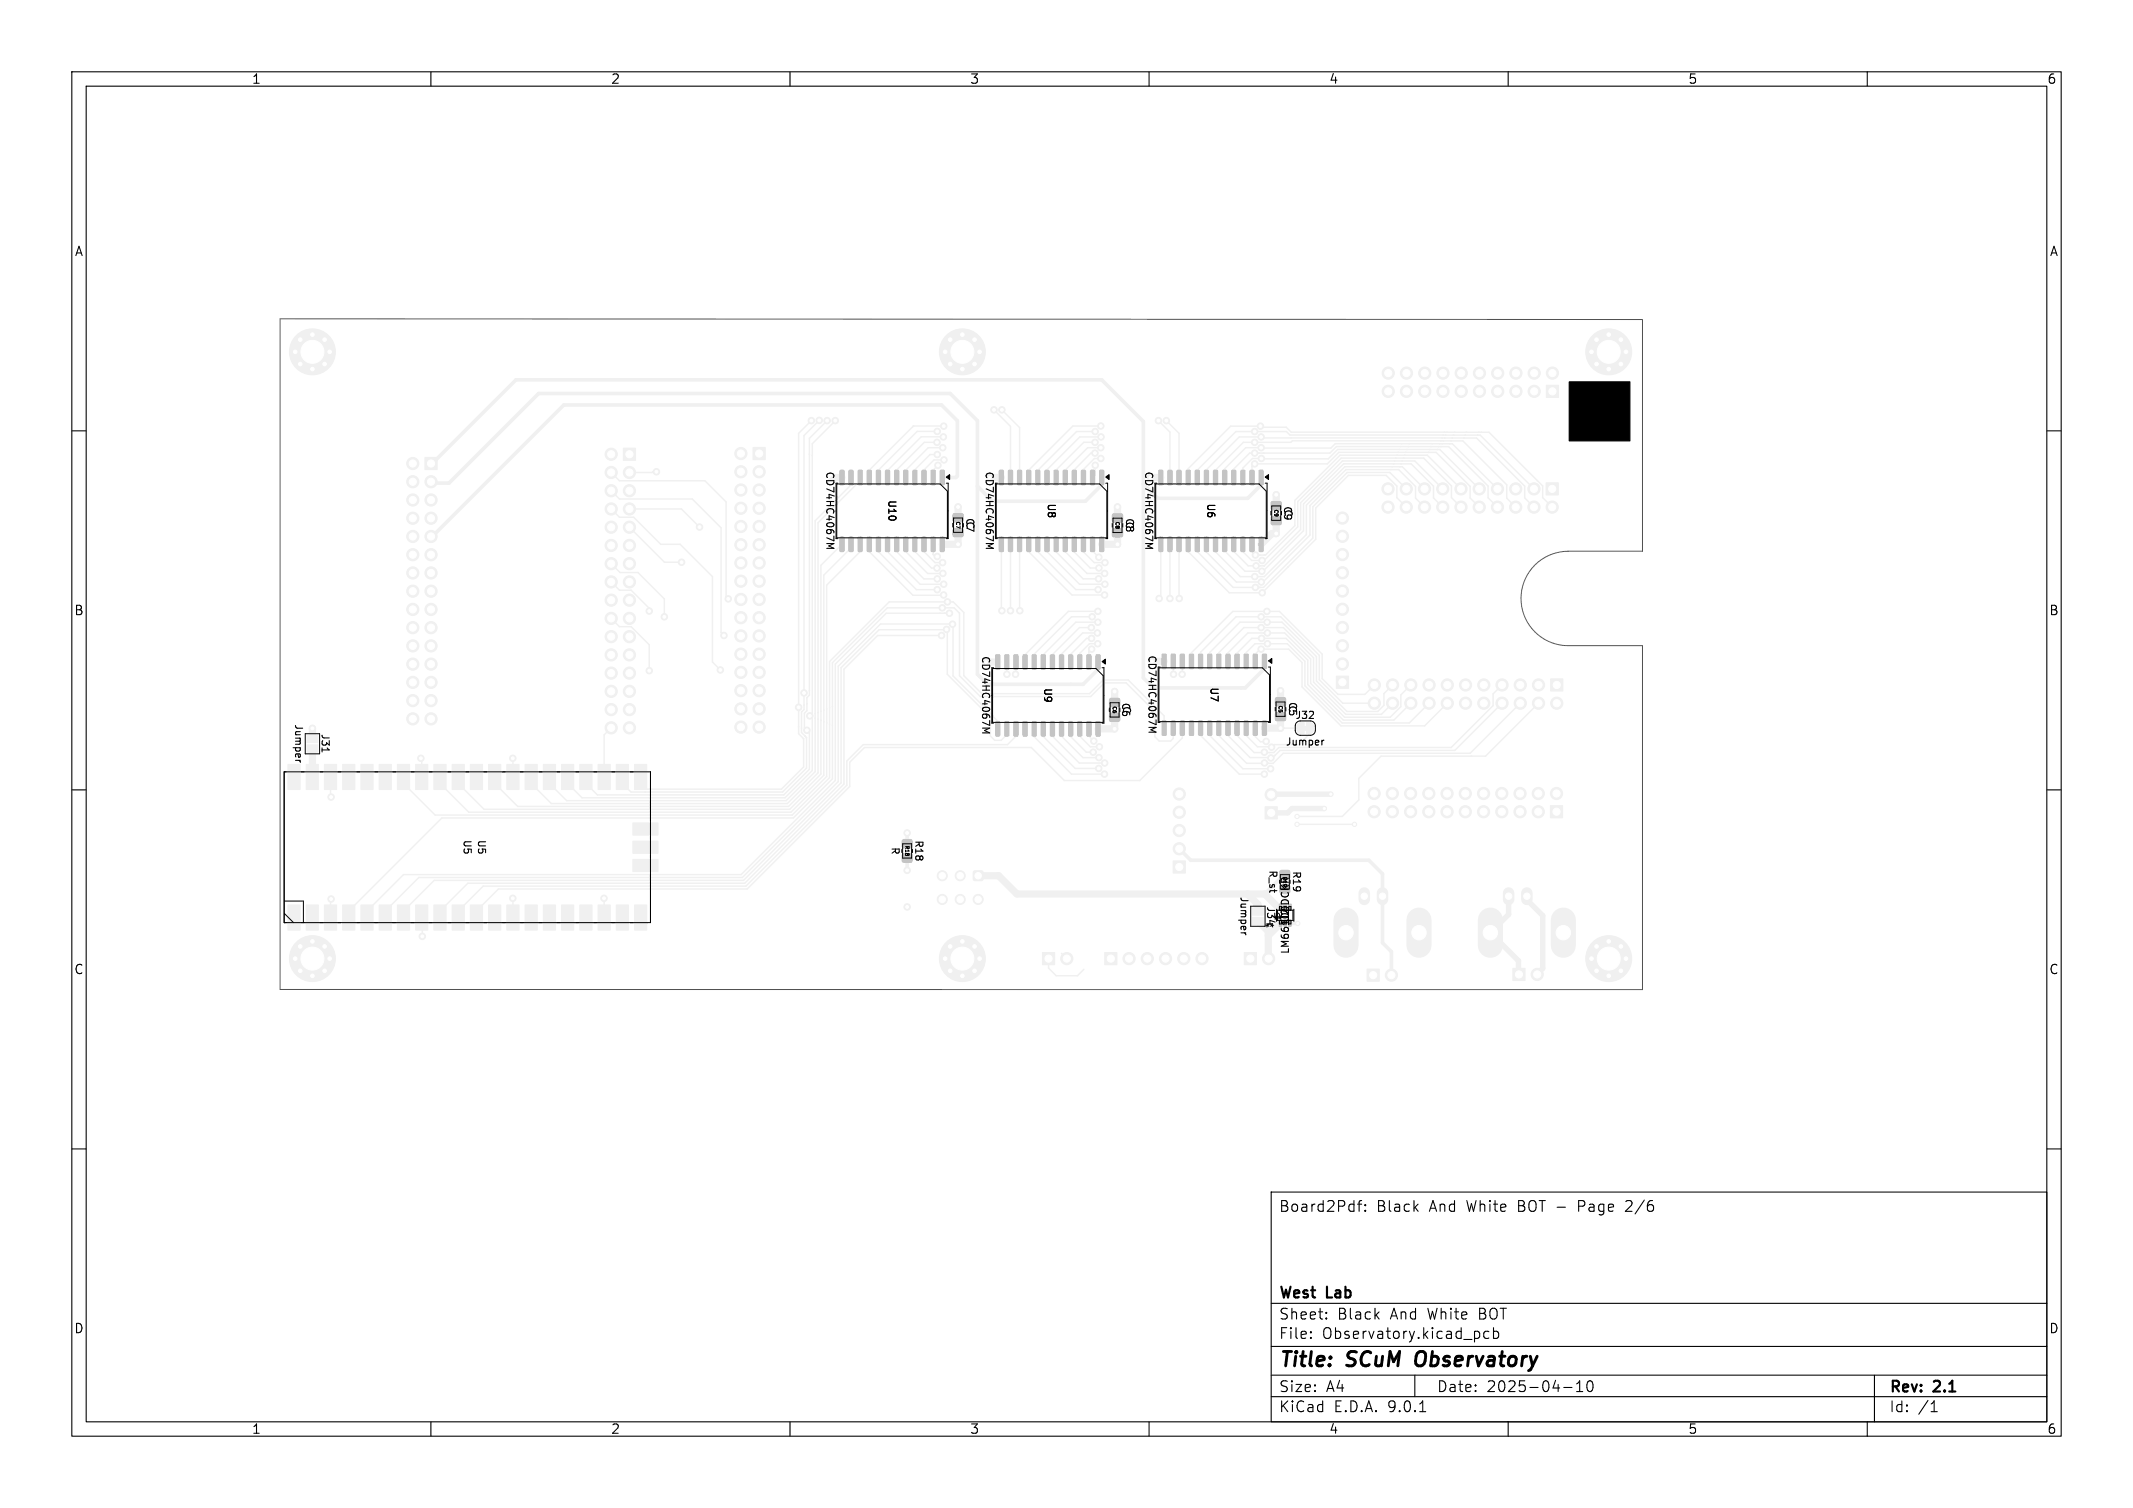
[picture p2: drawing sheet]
<svg xmlns="http://www.w3.org/2000/svg" width="297mm" height="210mm" viewBox="0 0 297 210" stroke-linecap="round" stroke-linejoin="round" font-family="sans-serif">
<defs><g id="words">
<g font-size="2.8">
<text x="178" y="190.9">Title:</text>
<text x="187.7" y="190.9">SCuM</text>
<text x="198" y="190.9">Observatory</text>
</g>
<g font-size="2.1">
<text x="178" y="169">Board2Pdf:</text>
<text x="191.7" y="169">Black</text>
<text x="199.1" y="169">And</text>
<text x="204.4" y="169">White</text>
<text x="211.6" y="169">BOT -</text>
<text x="220.3" y="169">Page</text>
<text x="227.1" y="169">2/6</text>
<text x="178" y="184">Sheet:</text>
<text x="178" y="181.2">West</text>
<text x="184.8" y="181.2">Lab</text>
<text x="186.2" y="184">Black</text>
<text x="193.7" y="184">And</text>
<text x="199" y="184">White</text>
<text x="206.2" y="184">BOT</text>
<text x="178" y="186.7">File:</text>
<text x="184.1" y="186.7">Observatory.kicad_pcb</text>
<text x="178" y="196.9">KiCad</text>
<text x="178" y="194.1">Size:</text>
<text x="184.7" y="194.1">A4</text>
<text x="185.7" y="196.9">E.D.A.</text>
<text x="193.3" y="196.9">9.0.1</text>
<text x="200" y="194.1">Date:</text>
<text x="207" y="194.1">2025-04-10</text>
<text x="263" y="194.3">Rev:</text>
<text x="263" y="196.9">Id:</text>
<text x="267.1" y="196.9">/1</text>
<text x="269.4" y="194.3">2.1</text>
</g>
<g font-size="1.8">
<text x="35" y="11.9">1</text>
<text x="85" y="11.9">2</text>
<text x="135" y="11.9">3</text>
<text x="185" y="11.9">4</text>
<text x="235" y="11.9">5</text>
<text x="285" y="11.9">6</text>
<text x="10.3" y="35.9">A</text>
<text x="285.4" y="35.9">A</text>
<text x="10.3" y="85.9">B</text>
<text x="285.3" y="85.9">B</text>
<text x="10.3" y="135.9">C</text>
<text x="285.3" y="135.9">C</text>
<text x="10.3" y="185.9">D</text>
<text x="285.3" y="185.9">D</text>
<text x="35" y="199.9">1</text>
<text x="85" y="199.9">2</text>
<text x="135" y="199.9">3</text>
<text x="185" y="199.9">4</text>
<text x="235" y="199.9">5</text>
<text x="285" y="199.9">6</text>
</g>
<g font-size="1.4">
<text x="114.8" y="65.6" transform="rotate(90 114.8 65.6)">CD74HC4067M</text>
<text x="137" y="65.6" transform="rotate(90 137 65.6)">CD74HC4067M</text>
<text x="159.2" y="65.6" transform="rotate(90 159.2 65.6)">CD74HC4067M</text>
<text x="123.5" y="69.5" transform="rotate(90 123.5 69.5)">U10</text>
<text x="145.7" y="70" transform="rotate(90 145.7 70)">U8</text>
<text x="167.9" y="70" transform="rotate(90 167.9 70)">U6</text>
<text x="178.6" y="70.4" transform="rotate(90 178.6 70.4)">C9</text>
<text x="178.7" y="70.8" transform="rotate(90 178.7 70.8)">C</text>
<text x="134.3" y="72" transform="rotate(90 134.3 72)">C7</text>
<text x="134.4" y="72.5" transform="rotate(90 134.4 72.5)">C</text>
<text x="156.6" y="72.5" transform="rotate(90 156.6 72.5)">C</text>
<text x="136.5" y="91.3" transform="rotate(90 136.5 91.3)">CD74HC4067M</text>
<text x="145.2" y="95.7" transform="rotate(90 145.2 95.7)">U9</text>
<text x="159.7" y="91.2" transform="rotate(90 159.7 91.2)">CD74HC4067M</text>
<text x="168.4" y="95.6" transform="rotate(90 168.4 95.6)">U7</text>
<text x="40.9" y="100.8" transform="rotate(90 40.9 100.8)">Jumper</text>
<text x="156.2" y="98.2" transform="rotate(90 156.2 98.2)">C</text>
<text x="179.3" y="98.1" transform="rotate(90 179.3 98.1)">C</text>
<text x="180.3" y="100.3">J32</text>
<text x="44.6" y="102.1" transform="rotate(90 44.6 102.1)">J31</text>
<text x="178.9" y="104">Jumper</text>
<text x="64.3" y="116.9" transform="rotate(90 64.3 116.9)">U5</text>
<text x="66.3" y="116.9" transform="rotate(90 66.3 116.9)">U5</text>
<text x="123.9" y="117.9" transform="rotate(90 123.9 117.9)">R</text>
<text x="127.2" y="116.9" transform="rotate(90 127.2 116.9)">R18</text>
<text x="172.5" y="124.8" transform="rotate(90 172.5 124.8)">Jumper</text>
<text x="176.5" y="121.1" transform="rotate(90 176.5 121.1)">R_st</text>
<text x="179.8" y="121.2" transform="rotate(90 179.8 121.2)">R19</text>
<text x="176.2" y="126.1" transform="rotate(90 176.2 126.1)">J34*</text>
<text x="177.2" y="127.3" transform="rotate(90 177.2 127.3)">*</text>
<text x="177.5" y="129.4" transform="rotate(-90 177.5 129.4)">*</text>
<text x="178.7" y="128.3" transform="rotate(-90 178.7 128.3)">*</text>
<text x="179.7" y="128.6" transform="rotate(-90 179.7 128.6)">U2</text>
<text x="179.7" y="132.9" transform="rotate(-90 179.7 132.9)">LM66100DCKR</text>
</g>
<g font-size=".7">
<text x="177.3" y="70.9" transform="rotate(90 177.3 70.9)">C9</text>
<text x="133" y="72.6" transform="rotate(90 133 72.6)">C7</text>
<text x="155.2" y="72.6" transform="rotate(90 155.2 72.6)">C8</text>
<text x="154.8" y="98.3" transform="rotate(90 154.8 98.3)">C6</text>
<text x="177.9" y="98.2" transform="rotate(90 177.9 98.2)">C5</text>
<text x="125.9" y="117.7" transform="rotate(90 125.9 117.7)">R18</text>
<text x="178.5" y="122" transform="rotate(90 178.5 122)">R19</text>
</g>
</g></defs>
<path d="M181.5 101.1h.5v.6h-.5z" fill="#f0f0f0"/>
<g fill="#f0f0f0" stroke="#f0f0f0" stroke-width=".14">
<path d="M215.3 53.7h1.7v1.7h-1.7z"/>
<path d="M135.6 121.3h.2h1l.1 .2-.1 1.1-.1 .1-1.1-.1-.1-.2z"/>
<path d="M104.9 62.3h1.7v1.7h-1.7z"/>
<path d="M153.8 132.7h1.7v1.7h-1.7z"/>
<path d="M163.4 119.9h1.7v1.7h-1.7z"/>
<path d="M190.4 135h1.7v1.7h-1.7z"/>
<path d="M210.7 134.9h1.7v1.7h-1.7z"/>
<path d="M215.9 112.2h1.7v1.7h-1.7z"/>
<path d="M59.2 63.7h1.7v1.7h-1.7z"/>
<path d="M176.2 112.4h1.7v1.7h-1.7z"/>
<path d="M173.3 132.7h1.7v1.7h-1.7z"/>
<path d="M86.8 62.4h1.7v1.7h-1.7z"/>
<path d="M215.3 67.2h1.7v1.7h-1.7z"/>
<path d="M186.1 94.2h1.7v1.7h-1.7z"/>
<path d="M215.9 94.5h1.7v1.7h-1.7z"/>
<path d="M145.2 132.7h1.7v1.7h-1.7z"/>
<path d="M42.8 102.4h1.5v1h-1.5z"/>
<path d="M42.8 103.7h1.5v1h-1.5z"/>
<path d="M175.8 91.1h.4l.2 .1v1.8l-.1 .1-.5-.1z"/>
<path d="M174.5 91.1h.4l.2 .1v1.8l-.1 .1-.5-.1z"/>
<path d="M173.3 91.1h.4l.1 .1v1.8l-.1 .1-.5-.1z"/>
<path d="M172 91.1h.4l.1 .1 .1 1.8-.1 .1-.5-.1z"/>
<path d="M170.7 91.1h.4l.2 .1v1.8l-.1 .1-.5-.1z"/>
<path d="M169.5 91.1h.4l.1 .1v1.8l-.1 .1-.5-.1z"/>
<path d="M168.2 91.1h.4l.1 .1v1.8l-.1 .1-.4-.1z"/>
<path d="M166.9 91.1h.4l.2 .1v1.8l-.1 .1-.5-.1z"/>
<path d="M165.6 91.1h.5l.1 .1v1.8l-.1 .1-.5-.1z"/>
<path d="M164.4 91.1h.4l.1 .1v1.8l-.1 .1-.5-.1z"/>
<path d="M163.1 91.1h.4l.2 .1v1.8l-.1 .1-.5-.1z"/>
<path d="M161.8 91.1h.4l.2 .1v1.8l-.1 .1-.5-.1z"/>
<path d="M161.8 100.4h.4l.2 .1v1.8l-.1 .1-.5-.1z"/>
<path d="M163.1 100.4h.4l.2 .1v1.8l-.1 .1-.5-.1z"/>
<path d="M164.4 100.4h.4l.1 .1v1.8l-.1 .1-.5-.1z"/>
<path d="M165.6 100.4h.5l.1 .1v1.8l-.1 .1-.5-.1z"/>
<path d="M166.9 100.4h.4l.2 .1v1.8l-.1 .1-.5-.1z"/>
<path d="M168.2 100.4h.4l.1 .1v1.8l-.1 .1-.4-.1z"/>
<path d="M169.5 100.4h.4l.1 .1v1.8l-.1 .1-.5-.1z"/>
<path d="M170.7 100.4h.4l.2 .1v1.8l-.1 .1-.5-.1z"/>
<path d="M172 100.4h.4l.1 .1 .1 1.8-.1 .1-.5-.1z"/>
<path d="M173.3 100.4h.4l.1 .1v1.8l-.1 .1-.5-.1z"/>
<path d="M174.5 100.4h.4l.2 .1v1.8l-.1 .1-.5-.1z"/>
<path d="M175.8 100.4h.4l.2 .1v1.8l-.1 .1-.5-.1z"/>
<path d="M178.3 121.3l.2-.1 1 .1 .1 .2-.1 .8-.1 .1-1.1-.1-.1-.1z"/>
<path d="M130.9 65.5h.5l.1 .1v1.8l-.1 .1-.5-.1z"/>
<path d="M129.7 65.5h.4l.1 .1v1.8l-.1 .1-.5-.1z"/>
<path d="M128.4 65.5h.4l.2 .1v1.8l-.1 .1-.5-.1z"/>
<path d="M127.1 65.5h.4l.2 .1v1.8l-.1 .1-.5-.1z"/>
<path d="M125.9 65.5h.4l.1 .1v1.8l-.1 .1-.5-.1z"/>
<path d="M124.6 65.5h.4l.1 .1 .1 1.8-.1 .1-.5-.1z"/>
<path d="M123.3 65.5h.4l.2 .1v1.8l-.1 .1-.5-.1z"/>
<path d="M122.1 65.5h.4l.1 .1v1.8l-.1 .1-.5-.1z"/>
<path d="M120.8 65.5h.4l.1 .1v1.8l-.1 .1-.4-.1z"/>
<path d="M119.5 65.5h.4l.2 .1v1.8l-.1 .1-.5-.1z"/>
<path d="M118.2 65.5h.5l.1 .1v1.8l-.1 .1-.5-.1z"/>
<path d="M117 65.5h.4l.1 .1v1.8l-.1 .1-.5-.1z"/>
<path d="M117 74.8h.4l.1 .1v1.8l-.1 .1-.5-.1z"/>
<path d="M118.2 74.8h.5l.1 .1v1.8l-.1 .1-.5-.1z"/>
<path d="M119.5 74.8h.4l.2 .1v1.8l-.1 .1-.5-.1z"/>
<path d="M120.8 74.8h.4l.1 .1v1.8l-.1 .1-.4-.1z"/>
<path d="M122.1 74.8h.4l.1 .1v1.8l-.1 .1-.5-.1z"/>
<path d="M123.3 74.8h.4l.2 .1v1.8l-.1 .1-.5-.1z"/>
<path d="M124.6 74.8h.4l.1 .1 .1 1.8-.1 .1-.5-.1z"/>
<path d="M125.9 74.8h.4l.1 .1v1.8l-.1 .1-.5-.1z"/>
<path d="M127.1 74.8h.4l.2 .1v1.8l-.1 .1-.5-.1z"/>
<path d="M128.4 74.8h.4l.2 .1v1.8l-.1 .1-.5-.1z"/>
<path d="M129.7 74.8h.4l.1 .1v1.8l-.1 .1-.5-.1z"/>
<path d="M130.9 74.8h.5l.1 .1v1.8l-.1 .1-.5-.1z"/>
<path d="M180.7 100.8l.3-.1h.6v1.5l-.6-.1-.3-.1-.1-.3z"/>
<path d="M181.9 100.7h.7l.3 .3v.7l-.3 .4-.7 .1z"/>
<path d="M155 73.7l.1-.1 1.2 .1v.2v.8l-.2 .1-1.1-.1-.1-.2z"/>
<path d="M155 71.6l.1-.1 1.2 .1v.2v.8l-.2 .1-1.1-.1-.1-.1z"/>
<path d="M40.1 126h1.7v3.5h-1.7z"/>
<path d="M42.6 126h1.7v3.5h-1.7z"/>
<path d="M45.2 126h1.7v3.5h-1.7z"/>
<path d="M47.7 126h1.7v3.5h-1.7z"/>
<path d="M50.3 126h1.7v3.5h-1.7z"/>
<path d="M52.8 126h1.7v3.5h-1.7z"/>
<path d="M55.3 126h1.7v3.5h-1.7z"/>
<path d="M57.9 126h1.7v3.5h-1.7z"/>
<path d="M60.4 126h1.7v3.5h-1.7z"/>
<path d="M63 126h1.7v3.5h-1.7z"/>
<path d="M65.5 126h1.7v3.5h-1.7z"/>
<path d="M68 126h1.7v3.5h-1.7z"/>
<path d="M70.6 126h1.7v3.5h-1.7z"/>
<path d="M73.1 126h1.7v3.5h-1.7z"/>
<path d="M75.7 126h1.7v3.5h-1.7z"/>
<path d="M78.2 126h1.7v3.5h-1.7z"/>
<path d="M80.7 126h1.7v3.5h-1.7z"/>
<path d="M83.3 126h1.7v3.5h-1.7z"/>
<path d="M85.8 126h1.7v3.5h-1.7z"/>
<path d="M88.4 126h1.7v3.5h-1.7z"/>
<path d="M88.4 106.5h1.7v3.5h-1.7z"/>
<path d="M85.8 106.5h1.7v3.5h-1.7z"/>
<path d="M83.3 106.5h1.7v3.5h-1.7z"/>
<path d="M80.7 106.5h1.7v3.5h-1.7z"/>
<path d="M78.2 106.5h1.7v3.5h-1.7z"/>
<path d="M75.7 106.5h1.7v3.5h-1.7z"/>
<path d="M73.1 106.5h1.7v3.5h-1.7z"/>
<path d="M70.6 106.5h1.7v3.5h-1.7z"/>
<path d="M68 106.5h1.7v3.5h-1.7z"/>
<path d="M65.5 106.5h1.7v3.5h-1.7z"/>
<path d="M63 106.5h1.7v3.5h-1.7z"/>
<path d="M60.4 106.5h1.7v3.5h-1.7z"/>
<path d="M57.9 106.5h1.7v3.5h-1.7z"/>
<path d="M55.3 106.5h1.7v3.5h-1.7z"/>
<path d="M52.8 106.5h1.7v3.5h-1.7z"/>
<path d="M50.3 106.5h1.7v3.5h-1.7z"/>
<path d="M47.7 106.5h1.7v3.5h-1.7z"/>
<path d="M45.2 106.5h1.7v3.5h-1.7z"/>
<path d="M42.6 106.5h1.7v3.5h-1.7z"/>
<path d="M40.1 106.5h1.7v3.5h-1.7z"/>
<path d="M88.1 119.7h3.5v1.7h-3.5z"/>
<path d="M88.1 117.1h3.5v1.7h-3.5z"/>
<path d="M88.1 114.6h3.5v1.7h-3.5z"/>
<path d="M174.4 126.5h1.5v1h-1.5z"/>
<path d="M174.4 127.8h1.5v1h-1.5z"/>
<path d="M177.1 72l.1-.1 1.2 .1v.2v.8l-.2 .1-1.1-.1-.1-.2z"/>
<path d="M177.1 69.9l.1-.1 1.2 .1v.2v.8l-.2 .1-1.1-.1-.1-.1z"/>
<path d="M125.7 117l.2-.1 1 .1 .1 .2-.1 .8-.1 .1-1.1-.1-.1-.1z"/>
<path d="M125.7 119l.2-.1 1 .1 .1 .2-.1 .8-.1 .1-1.1-.1-.1-.1z"/>
<path d="M132.8 73.7l.1-.1 1.2 .1v.1v.9l-.2 .1-1.1-.1-.1-.2z"/>
<path d="M132.8 71.6l.1-.1 1.2 .1v.2v.8l-.2 .1-1.1-.1-.1-.2z"/>
<path d="M154.6 99.4l.1-.1 1.2 .1v.2v.8l-.2 .1-1.1-.1-.1-.2z"/>
<path d="M154.6 97.3l.1-.1 1.2 .1v.2v.8l-.2 .1-1.1-.1-.1-.1z"/>
<path d="M178.1 128.2h.4v.8h-.4z"/>
<path d="M178.1 125.9h.4v.9h-.4z"/>
<path d="M153.1 65.5h.5l.1 .1v1.8l-.1 .1-.5-.1z"/>
<path d="M151.9 65.5h.4l.1 .1v1.8l-.1 .1-.5-.1z"/>
<path d="M150.6 65.5h.4l.2 .1v1.8l-.1 .1-.5-.1z"/>
<path d="M149.3 65.5h.4l.2 .1v1.8l-.1 .1-.5-.1z"/>
<path d="M148.1 65.5h.4l.1 .1v1.8l-.1 .1-.5-.1z"/>
<path d="M146.8 65.5h.4l.1 .1 .1 1.8-.1 .1-.5-.1z"/>
<path d="M145.5 65.5h.4l.2 .1v1.8l-.1 .1-.5-.1z"/>
<path d="M144.3 65.5h.4l.1 .1v1.8l-.1 .1-.5-.1z"/>
<path d="M143 65.5h.4l.1 .1v1.8l-.1 .1-.4-.1z"/>
<path d="M141.7 65.5h.4l.2 .1v1.8l-.1 .1-.5-.1z"/>
<path d="M140.4 65.5h.5l.1 .1v1.8l-.1 .1-.5-.1z"/>
<path d="M139.2 65.5h.4l.1 .1v1.8l-.1 .1-.5-.1z"/>
<path d="M139.2 74.8h.4l.1 .1v1.8l-.1 .1-.5-.1z"/>
<path d="M140.4 74.8h.5l.1 .1v1.8l-.1 .1-.5-.1z"/>
<path d="M141.7 74.8h.4l.2 .1v1.8l-.1 .1-.5-.1z"/>
<path d="M143 74.8h.4l.1 .1v1.8l-.1 .1-.4-.1z"/>
<path d="M144.3 74.8h.4l.1 .1v1.8l-.1 .1-.5-.1z"/>
<path d="M145.5 74.8h.4l.2 .1v1.8l-.1 .1-.5-.1z"/>
<path d="M146.8 74.8h.4l.1 .1 .1 1.8-.1 .1-.5-.1z"/>
<path d="M148.1 74.8h.4l.1 .1v1.8l-.1 .1-.5-.1z"/>
<path d="M149.3 74.8h.4l.2 .1v1.8l-.1 .1-.5-.1z"/>
<path d="M150.6 74.8h.4l.2 .1v1.8l-.1 .1-.5-.1z"/>
<path d="M151.9 74.8h.4l.1 .1v1.8l-.1 .1-.5-.1z"/>
<path d="M153.1 74.8h.5l.1 .1v1.8l-.1 .1-.5-.1z"/>
<path d="M152.6 91.2h.4l.2 .1v1.8l-.1 .1-.5-.1z"/>
<path d="M151.4 91.2h.4l.1 .1v1.8l-.1 .1-.5-.1z"/>
<path d="M150.1 91.2h.4l.1 .1 .1 1.8-.1 .1-.5-.1z"/>
<path d="M148.8 91.2h.4l.2 .1v1.8l-.1 .1-.5-.1z"/>
<path d="M147.6 91.2h.4l.1 .1v1.8l-.1 .1-.5-.1z"/>
<path d="M146.3 91.2h.4l.1 .1v1.8l-.1 .1-.4-.1z"/>
<path d="M145 91.2h.4l.2 .1v1.8l-.1 .1-.5-.1z"/>
<path d="M143.7 91.2h.5l.1 .1v1.8l-.1 .1-.5-.1z"/>
<path d="M142.5 91.2h.4l.1 .1v1.8l-.1 .1-.5-.1z"/>
<path d="M141.2 91.2h.4l.2 .1v1.8l-.1 .1-.5-.1z"/>
<path d="M139.9 91.2h.4l.2 .1v1.8l-.1 .1-.5-.1z"/>
<path d="M138.7 91.2h.4l.1 .1v1.8l-.1 .1-.5-.1z"/>
<path d="M138.7 100.5h.4l.1 .1v1.8l-.1 .1-.5-.1z"/>
<path d="M139.9 100.5h.4l.2 .1v1.8l-.1 .1-.5-.1z"/>
<path d="M141.2 100.5h.4l.2 .1v1.8l-.1 .1-.5-.1z"/>
<path d="M142.5 100.5h.4l.1 .1v1.8l-.1 .1-.5-.1z"/>
<path d="M143.7 100.5h.5l.1 .1v1.8l-.1 .1-.5-.1z"/>
<path d="M145 100.5h.4l.2 .1v1.8l-.1 .1-.5-.1z"/>
<path d="M146.3 100.5h.4l.1 .1v1.8l-.1 .1-.4-.1z"/>
<path d="M147.6 100.5h.4l.1 .1v1.8l-.1 .1-.5-.1z"/>
<path d="M148.8 100.5h.4l.2 .1v1.8l-.1 .1-.5-.1z"/>
<path d="M150.1 100.5h.4l.1 .1 .1 1.8-.1 .1-.5-.1z"/>
<path d="M151.4 100.5h.4l.1 .1v1.8l-.1 .1-.5-.1z"/>
<path d="M152.6 100.5h.4l.2 .1v1.8l-.1 .1-.5-.1z"/>
<path d="M175.3 65.5h.5l.1 .1v1.8l-.1 .1-.5-.1z"/>
<path d="M174.1 65.5h.4l.1 .1v1.8l-.1 .1-.5-.1z"/>
<path d="M172.8 65.5h.4l.2 .1v1.8l-.1 .1-.5-.1z"/>
<path d="M171.5 65.5h.4l.2 .1v1.8l-.1 .1-.5-.1z"/>
<path d="M170.3 65.5h.4l.1 .1v1.8l-.1 .1-.5-.1z"/>
<path d="M169 65.5h.4l.1 .1 .1 1.8-.1 .1-.5-.1z"/>
<path d="M167.7 65.5h.4l.2 .1v1.8l-.1 .1-.5-.1z"/>
<path d="M166.5 65.5h.4l.1 .1v1.8l-.1 .1-.5-.1z"/>
<path d="M165.2 65.5h.4l.1 .1v1.8l-.1 .1-.4-.1z"/>
<path d="M163.9 65.5h.4l.2 .1v1.8l-.1 .1-.5-.1z"/>
<path d="M162.6 65.5h.5l.1 .1v1.8l-.1 .1-.5-.1z"/>
<path d="M161.4 65.5h.4l.1 .1v1.8l-.1 .1-.5-.1z"/>
<path d="M161.4 74.8h.4l.1 .1v1.8l-.1 .1-.5-.1z"/>
<path d="M162.6 74.8h.5l.1 .1v1.8l-.1 .1-.5-.1z"/>
<path d="M163.9 74.8h.4l.2 .1v1.8l-.1 .1-.5-.1z"/>
<path d="M165.2 74.8h.4l.1 .1v1.8l-.1 .1-.4-.1z"/>
<path d="M166.5 74.8h.4l.1 .1v1.8l-.1 .1-.5-.1z"/>
<path d="M167.7 74.8h.4l.2 .1v1.8l-.1 .1-.5-.1z"/>
<path d="M169 74.8h.4l.1 .1 .1 1.8-.1 .1-.5-.1z"/>
<path d="M170.3 74.8h.4l.1 .1v1.8l-.1 .1-.5-.1z"/>
<path d="M171.5 74.8h.4l.2 .1v1.8l-.1 .1-.5-.1z"/>
<path d="M172.8 74.8h.4l.2 .1v1.8l-.1 .1-.5-.1z"/>
<path d="M174.1 74.8h.4l.1 .1v1.8l-.1 .1-.5-.1z"/>
<path d="M175.3 74.8h.5l.1 .1v1.8l-.1 .1-.5-.1z"/>
<path d="M177.7 99.3l.1-.1 1.2 .1v.2v.8l-.2 .1-1.1-.1-.1-.2z"/>
<path d="M177.7 97.2l.1-.1 1.2 .1v.2v.8l-.2 .1-1.1-.1-.1-.1z"/>
<circle cx="216.2" cy="52" r=".85"/>
<circle cx="213.6" cy="54.5" r=".85"/>
<circle cx="213.6" cy="52" r=".85"/>
<circle cx="211.1" cy="54.5" r=".85"/>
<circle cx="211.1" cy="52" r=".85"/>
<circle cx="208.5" cy="54.5" r=".85"/>
<circle cx="208.5" cy="52" r=".85"/>
<circle cx="206" cy="54.5" r=".85"/>
<circle cx="206" cy="52" r=".85"/>
<circle cx="203.5" cy="54.5" r=".85"/>
<circle cx="203.5" cy="52" r=".85"/>
<circle cx="200.9" cy="54.5" r=".85"/>
<circle cx="200.9" cy="52" r=".85"/>
<circle cx="198.4" cy="54.5" r=".85"/>
<circle cx="198.4" cy="52" r=".85"/>
<circle cx="195.8" cy="54.5" r=".85"/>
<circle cx="195.8" cy="52" r=".85"/>
<circle cx="193.3" cy="54.5" r=".85"/>
<circle cx="193.3" cy="52" r=".85"/>
<circle cx="133.7" cy="122" r=".7"/>
<circle cx="131.2" cy="122" r=".7"/>
<circle cx="131.2" cy="125.3" r=".7"/>
<circle cx="133.7" cy="125.3" r=".7"/>
<circle cx="136.2" cy="125.3" r=".7"/>
<circle cx="136.4" cy="49" r=".4"/>
<circle cx="135.7" cy="47.3" r=".4"/>
<circle cx="135.7" cy="50.7" r=".4"/>
<circle cx="134" cy="46.6" r=".4"/>
<circle cx="134" cy="49" r="3.2"/>
<circle cx="134" cy="51.4" r=".4"/>
<circle cx="132.3" cy="47.3" r=".4"/>
<circle cx="132.3" cy="50.7" r=".4"/>
<circle cx="131.6" cy="49" r=".4"/>
<circle cx="103.2" cy="63.2" r=".85"/>
<circle cx="105.7" cy="65.7" r=".85"/>
<circle cx="103.2" cy="65.7" r=".85"/>
<circle cx="105.7" cy="68.2" r=".85"/>
<circle cx="103.2" cy="68.2" r=".85"/>
<circle cx="105.7" cy="70.8" r=".85"/>
<circle cx="103.2" cy="70.8" r=".85"/>
<circle cx="105.7" cy="73.3" r=".85"/>
<circle cx="103.2" cy="73.3" r=".85"/>
<circle cx="105.7" cy="75.9" r=".85"/>
<circle cx="103.2" cy="75.9" r=".85"/>
<circle cx="105.7" cy="78.4" r=".85"/>
<circle cx="103.2" cy="78.4" r=".85"/>
<circle cx="105.7" cy="80.9" r=".85"/>
<circle cx="103.2" cy="80.9" r=".85"/>
<circle cx="105.7" cy="83.5" r=".85"/>
<circle cx="103.2" cy="83.5" r=".85"/>
<circle cx="105.7" cy="86" r=".85"/>
<circle cx="103.2" cy="86" r=".85"/>
<circle cx="105.7" cy="88.6" r=".85"/>
<circle cx="103.2" cy="88.6" r=".85"/>
<circle cx="105.7" cy="91.1" r=".85"/>
<circle cx="103.2" cy="91.1" r=".85"/>
<circle cx="105.7" cy="93.6" r=".85"/>
<circle cx="103.2" cy="93.6" r=".85"/>
<circle cx="105.7" cy="96.2" r=".85"/>
<circle cx="103.2" cy="96.2" r=".85"/>
<circle cx="105.7" cy="98.7" r=".85"/>
<circle cx="103.2" cy="98.7" r=".85"/>
<circle cx="105.7" cy="101.3" r=".85"/>
<circle cx="103.2" cy="101.3" r=".85"/>
<circle cx="157.2" cy="133.5" r=".85"/>
<circle cx="159.8" cy="133.5" r=".85"/>
<circle cx="162.3" cy="133.5" r=".85"/>
<circle cx="164.8" cy="133.5" r=".85"/>
<circle cx="167.4" cy="133.5" r=".85"/>
<circle cx="164.2" cy="118.2" r=".85"/>
<circle cx="164.2" cy="115.7" r=".85"/>
<circle cx="164.2" cy="113.1" r=".85"/>
<circle cx="164.2" cy="110.6" r=".85"/>
<circle cx="193.7" cy="135.8" r=".85"/>
<circle cx="214" cy="135.7" r=".85"/>
<circle cx="216.7" cy="110.5" r=".85"/>
<circle cx="214.2" cy="113" r=".85"/>
<circle cx="214.2" cy="110.5" r=".85"/>
<circle cx="211.7" cy="113" r=".85"/>
<circle cx="211.7" cy="110.5" r=".85"/>
<circle cx="209.1" cy="113" r=".85"/>
<circle cx="209.1" cy="110.5" r=".85"/>
<circle cx="206.6" cy="113" r=".85"/>
<circle cx="206.6" cy="110.5" r=".85"/>
<circle cx="204" cy="113" r=".85"/>
<circle cx="204" cy="110.5" r=".85"/>
<circle cx="201.5" cy="113" r=".85"/>
<circle cx="201.5" cy="110.5" r=".85"/>
<circle cx="199" cy="113" r=".85"/>
<circle cx="199" cy="110.5" r=".85"/>
<circle cx="196.4" cy="113" r=".85"/>
<circle cx="196.4" cy="110.5" r=".85"/>
<circle cx="193.9" cy="113" r=".85"/>
<circle cx="193.9" cy="110.5" r=".85"/>
<circle cx="191.3" cy="113" r=".85"/>
<circle cx="191.3" cy="110.5" r=".85"/>
<circle cx="45.9" cy="133.5" r=".4"/>
<circle cx="45.2" cy="131.8" r=".4"/>
<circle cx="45.2" cy="135.2" r=".4"/>
<circle cx="43.5" cy="131.1" r=".4"/>
<circle cx="43.5" cy="133.5" r="3.2"/>
<circle cx="43.5" cy="135.9" r=".4"/>
<circle cx="41.8" cy="131.8" r=".4"/>
<circle cx="41.8" cy="135.2" r=".4"/>
<circle cx="41.1" cy="133.5" r=".4"/>
<circle cx="57.5" cy="64.5" r=".85"/>
<circle cx="60" cy="67.1" r=".85"/>
<circle cx="57.5" cy="67.1" r=".85"/>
<circle cx="60" cy="69.6" r=".85"/>
<circle cx="57.5" cy="69.6" r=".85"/>
<circle cx="60" cy="72.2" r=".85"/>
<circle cx="57.5" cy="72.2" r=".85"/>
<circle cx="60" cy="74.7" r=".85"/>
<circle cx="57.5" cy="74.7" r=".85"/>
<circle cx="60" cy="77.2" r=".85"/>
<circle cx="57.5" cy="77.2" r=".85"/>
<circle cx="60" cy="79.8" r=".85"/>
<circle cx="57.5" cy="79.8" r=".85"/>
<circle cx="60" cy="82.3" r=".85"/>
<circle cx="57.5" cy="82.3" r=".85"/>
<circle cx="60" cy="84.9" r=".85"/>
<circle cx="57.5" cy="84.9" r=".85"/>
<circle cx="60" cy="87.4" r=".85"/>
<circle cx="57.5" cy="87.4" r=".85"/>
<circle cx="60" cy="89.9" r=".85"/>
<circle cx="57.5" cy="89.9" r=".85"/>
<circle cx="60" cy="92.5" r=".85"/>
<circle cx="57.5" cy="92.5" r=".85"/>
<circle cx="60" cy="95" r=".85"/>
<circle cx="57.5" cy="95" r=".85"/>
<circle cx="60" cy="97.6" r=".85"/>
<circle cx="57.5" cy="97.6" r=".85"/>
<circle cx="60" cy="100.1" r=".85"/>
<circle cx="57.5" cy="100.1" r=".85"/>
<circle cx="177" cy="110.7" r=".85"/>
<circle cx="176.6" cy="133.5" r=".85"/>
<circle cx="45.9" cy="49" r=".4"/>
<circle cx="45.2" cy="47.3" r=".4"/>
<circle cx="45.2" cy="50.7" r=".4"/>
<circle cx="43.5" cy="46.6" r=".4"/>
<circle cx="43.5" cy="49" r="3.2"/>
<circle cx="43.5" cy="51.4" r=".4"/>
<circle cx="41.8" cy="47.3" r=".4"/>
<circle cx="41.8" cy="50.7" r=".4"/>
<circle cx="41.1" cy="49" r=".4"/>
<circle cx="85.1" cy="63.3" r=".85"/>
<circle cx="87.6" cy="65.8" r=".85"/>
<circle cx="85.1" cy="65.8" r=".85"/>
<circle cx="87.6" cy="68.3" r=".85"/>
<circle cx="85.1" cy="68.3" r=".85"/>
<circle cx="87.6" cy="70.9" r=".85"/>
<circle cx="85.1" cy="70.9" r=".85"/>
<circle cx="87.6" cy="73.4" r=".85"/>
<circle cx="85.1" cy="73.4" r=".85"/>
<circle cx="87.6" cy="76" r=".85"/>
<circle cx="85.1" cy="76" r=".85"/>
<circle cx="87.6" cy="78.5" r=".85"/>
<circle cx="85.1" cy="78.5" r=".85"/>
<circle cx="87.6" cy="81" r=".85"/>
<circle cx="85.1" cy="81" r=".85"/>
<circle cx="87.6" cy="83.6" r=".85"/>
<circle cx="85.1" cy="83.6" r=".85"/>
<circle cx="87.6" cy="86.1" r=".85"/>
<circle cx="85.1" cy="86.1" r=".85"/>
<circle cx="87.6" cy="88.7" r=".85"/>
<circle cx="85.1" cy="88.7" r=".85"/>
<circle cx="87.6" cy="91.2" r=".85"/>
<circle cx="85.1" cy="91.2" r=".85"/>
<circle cx="87.6" cy="93.7" r=".85"/>
<circle cx="85.1" cy="93.7" r=".85"/>
<circle cx="87.6" cy="96.3" r=".85"/>
<circle cx="85.1" cy="96.3" r=".85"/>
<circle cx="87.6" cy="98.8" r=".85"/>
<circle cx="85.1" cy="98.8" r=".85"/>
<circle cx="87.6" cy="101.4" r=".85"/>
<circle cx="85.1" cy="101.4" r=".85"/>
<circle cx="136.4" cy="133.5" r=".4"/>
<circle cx="135.7" cy="131.8" r=".4"/>
<circle cx="135.7" cy="135.2" r=".4"/>
<circle cx="134" cy="131.1" r=".4"/>
<circle cx="134" cy="133.5" r="3.2"/>
<circle cx="134" cy="135.9" r=".4"/>
<circle cx="132.3" cy="131.8" r=".4"/>
<circle cx="132.3" cy="135.2" r=".4"/>
<circle cx="131.6" cy="133.5" r=".4"/>
<circle cx="216.1" cy="70.6" r=".85"/>
<circle cx="186.9" cy="92.5" r=".85"/>
<circle cx="216.8" cy="97.9" r=".85"/>
<circle cx="213.6" cy="68.1" r=".85"/>
<circle cx="186.9" cy="89.9" r=".85"/>
<circle cx="214.2" cy="95.4" r=".85"/>
<circle cx="213.6" cy="70.6" r=".85"/>
<circle cx="186.9" cy="87.4" r=".85"/>
<circle cx="214.2" cy="97.9" r=".85"/>
<circle cx="211.1" cy="68.1" r=".85"/>
<circle cx="186.9" cy="84.8" r=".85"/>
<circle cx="211.7" cy="95.4" r=".85"/>
<circle cx="211.1" cy="70.6" r=".85"/>
<circle cx="186.9" cy="82.3" r=".85"/>
<circle cx="211.7" cy="97.9" r=".85"/>
<circle cx="208.5" cy="68.1" r=".85"/>
<circle cx="186.9" cy="79.8" r=".85"/>
<circle cx="209.1" cy="95.4" r=".85"/>
<circle cx="208.5" cy="70.6" r=".85"/>
<circle cx="186.9" cy="77.2" r=".85"/>
<circle cx="209.1" cy="97.9" r=".85"/>
<circle cx="206" cy="68.1" r=".85"/>
<circle cx="186.9" cy="74.7" r=".85"/>
<circle cx="206.6" cy="95.4" r=".85"/>
<circle cx="206" cy="70.6" r=".85"/>
<circle cx="186.9" cy="72.1" r=".85"/>
<circle cx="206.6" cy="97.9" r=".85"/>
<circle cx="203.4" cy="68.1" r=".85"/>
<circle cx="204.1" cy="95.4" r=".85"/>
<circle cx="203.4" cy="70.6" r=".85"/>
<circle cx="204.1" cy="97.9" r=".85"/>
<circle cx="200.9" cy="68.1" r=".85"/>
<circle cx="201.5" cy="95.4" r=".85"/>
<circle cx="200.9" cy="70.6" r=".85"/>
<circle cx="201.5" cy="97.9" r=".85"/>
<circle cx="198.4" cy="68.1" r=".85"/>
<circle cx="199" cy="95.4" r=".85"/>
<circle cx="198.4" cy="70.6" r=".85"/>
<circle cx="199" cy="97.9" r=".85"/>
<circle cx="195.8" cy="68.1" r=".85"/>
<circle cx="196.4" cy="95.4" r=".85"/>
<circle cx="195.8" cy="70.6" r=".85"/>
<circle cx="196.4" cy="97.9" r=".85"/>
<circle cx="193.3" cy="68.1" r=".85"/>
<circle cx="193.9" cy="95.4" r=".85"/>
<circle cx="193.3" cy="70.6" r=".85"/>
<circle cx="193.9" cy="97.9" r=".85"/>
<circle cx="191.4" cy="95.4" r=".85"/>
<circle cx="191.4" cy="97.9" r=".85"/>
<circle cx="224" cy="135.9" r=".4"/>
<circle cx="225.7" cy="135.2" r=".4"/>
<circle cx="222.3" cy="135.2" r=".4"/>
<circle cx="226.4" cy="133.5" r=".4"/>
<circle cx="224" cy="133.5" r="3.2"/>
<circle cx="221.6" cy="133.5" r=".4"/>
<circle cx="225.7" cy="131.8" r=".4"/>
<circle cx="222.3" cy="131.8" r=".4"/>
<circle cx="224" cy="131.1" r=".4"/>
<circle cx="148.5" cy="133.5" r=".85"/>
<circle cx="224" cy="46.6" r=".4"/>
<circle cx="222.3" cy="47.3" r=".4"/>
<circle cx="225.7" cy="47.3" r=".4"/>
<circle cx="221.6" cy="49" r=".4"/>
<circle cx="224" cy="49" r="3.2"/>
<circle cx="226.4" cy="49" r=".4"/>
<circle cx="222.3" cy="50.7" r=".4"/>
<circle cx="225.7" cy="50.7" r=".4"/>
<circle cx="224" cy="51.4" r=".4"/>
<circle cx="132.2" cy="85.4" r=".45"/>
<circle cx="164.2" cy="83.3" r=".45"/>
<circle cx="94.9" cy="78.3" r=".45"/>
<circle cx="90.4" cy="85.1" r=".45"/>
<circle cx="90.4" cy="93.4" r=".45"/>
<circle cx="100.3" cy="93.3" r=".45"/>
<circle cx="101.4" cy="83.4" r=".45"/>
<circle cx="91.4" cy="65.7" r=".45"/>
<circle cx="92.5" cy="85.9" r=".45"/>
<circle cx="97.4" cy="73.4" r=".45"/>
<circle cx="100.8" cy="88.5" r=".45"/>
<circle cx="185.3" cy="110.6" r=".3"/>
<circle cx="184.4" cy="112.6" r=".3"/>
<circle cx="175.5" cy="59.3" r=".45"/>
<circle cx="131.4" cy="59.3" r=".45"/>
<circle cx="153.3" cy="59.3" r=".45"/>
<circle cx="153" cy="80.6" r=".45"/>
<circle cx="130.5" cy="80.6" r=".45"/>
<circle cx="174.7" cy="80.3" r=".45"/>
<circle cx="153.3" cy="60.8" r=".45"/>
<circle cx="175.6" cy="60.8" r=".45"/>
<circle cx="131.4" cy="60.8" r=".45"/>
<circle cx="131.3" cy="62.4" r=".45"/>
<circle cx="175.6" cy="62.3" r=".45"/>
<circle cx="153.3" cy="62.4" r=".45"/>
<circle cx="175.7" cy="78.1" r=".45"/>
<circle cx="153.9" cy="78.3" r=".45"/>
<circle cx="131.3" cy="78.3" r=".45"/>
<circle cx="130.5" cy="82.1" r=".45"/>
<circle cx="152.9" cy="82.1" r=".45"/>
<circle cx="174.8" cy="81.8" r=".45"/>
<circle cx="153" cy="79.1" r=".45"/>
<circle cx="174.9" cy="78.8" r=".45"/>
<circle cx="130.5" cy="79.1" r=".45"/>
<circle cx="130.5" cy="63.3" r=".45"/>
<circle cx="152.5" cy="63.1" r=".45"/>
<circle cx="174.7" cy="63.1" r=".45"/>
<circle cx="130.5" cy="60.1" r=".45"/>
<circle cx="174.7" cy="60.1" r=".45"/>
<circle cx="152.5" cy="60.1" r=".45"/>
<circle cx="152.5" cy="64.8" r=".45"/>
<circle cx="130.6" cy="64.8" r=".45"/>
<circle cx="174.7" cy="64.6" r=".45"/>
<circle cx="174.8" cy="77.3" r=".45"/>
<circle cx="130.5" cy="77.5" r=".45"/>
<circle cx="153" cy="77.6" r=".45"/>
<circle cx="130.5" cy="61.6" r=".45"/>
<circle cx="174.7" cy="61.6" r=".45"/>
<circle cx="152.5" cy="61.6" r=".45"/>
<circle cx="153.8" cy="81.4" r=".45"/>
<circle cx="131.4" cy="81.4" r=".45"/>
<circle cx="175.6" cy="81.1" r=".45"/>
<circle cx="175.7" cy="79.6" r=".45"/>
<circle cx="131.3" cy="79.9" r=".45"/>
<circle cx="153.8" cy="79.9" r=".45"/>
<circle cx="153.3" cy="63.9" r=".45"/>
<circle cx="131.4" cy="64.1" r=".45"/>
<circle cx="175.6" cy="63.9" r=".45"/>
<circle cx="175.8" cy="82.6" r=".45"/>
<circle cx="153.8" cy="82.9" r=".45"/>
<circle cx="131.4" cy="82.9" r=".45"/>
<circle cx="176.1" cy="104.7" r=".45"/>
<circle cx="152.2" cy="104.7" r=".45"/>
<circle cx="153" cy="105.5" r=".45"/>
<circle cx="180.6" cy="114.8" r=".3"/>
<circle cx="177" cy="105.6" r=".45"/>
<circle cx="188.6" cy="114.8" r=".3"/>
<circle cx="152.8" cy="88.2" r=".45"/>
<circle cx="176.5" cy="88.2" r=".45"/>
<circle cx="153.8" cy="106.3" r=".45"/>
<circle cx="176.1" cy="106.3" r=".45"/>
<circle cx="176.3" cy="103.2" r=".45"/>
<circle cx="152.3" cy="103.2" r=".45"/>
<circle cx="152.9" cy="85.1" r=".45"/>
<circle cx="176.4" cy="85.1" r=".45"/>
<circle cx="152.8" cy="89.6" r=".45"/>
<circle cx="176.5" cy="89.6" r=".45"/>
<circle cx="152.1" cy="85.9" r=".45"/>
<circle cx="175.6" cy="85.9" r=".45"/>
<circle cx="152" cy="90.4" r=".45"/>
<circle cx="175.6" cy="90.4" r=".45"/>
<circle cx="176.4" cy="86.6" r=".45"/>
<circle cx="152.9" cy="86.6" r=".45"/>
<circle cx="152" cy="88.9" r=".45"/>
<circle cx="175.7" cy="88.9" r=".45"/>
<circle cx="152" cy="87.4" r=".45"/>
<circle cx="175.6" cy="87.4" r=".45"/>
<circle cx="177.1" cy="104.1" r=".45"/>
<circle cx="153.1" cy="104" r=".45"/>
<circle cx="153.8" cy="107.8" r=".45"/>
<circle cx="176" cy="107.8" r=".45"/>
<circle cx="153" cy="107" r=".45"/>
<circle cx="176.9" cy="107.1" r=".45"/>
<circle cx="162.4" cy="58.6" r=".45"/>
<circle cx="115.2" cy="58.6" r=".45"/>
<circle cx="112.4" cy="101.7" r=".45"/>
<circle cx="164.6" cy="93.9" r=".45"/>
<circle cx="131.2" cy="84.6" r=".45"/>
<circle cx="162.9" cy="83.3" r=".45"/>
<circle cx="131.9" cy="83.8" r=".45"/>
<circle cx="161.4" cy="83.3" r=".45"/>
<circle cx="131.1" cy="88.5" r=".45"/>
<circle cx="142" cy="85.1" r=".45"/>
<circle cx="112.8" cy="99.7" r=".45"/>
<circle cx="116.3" cy="58.6" r=".45"/>
<circle cx="163.4" cy="93.9" r=".45"/>
<circle cx="161.3" cy="58.6" r=".45"/>
<circle cx="131.8" cy="87.6" r=".45"/>
<circle cx="140.7" cy="85.1" r=".45"/>
<circle cx="113" cy="58.6" r=".45"/>
<circle cx="139.5" cy="57.1" r=".45"/>
<circle cx="111.2" cy="98.5" r=".45"/>
<circle cx="141.4" cy="93.9" r=".45"/>
<circle cx="138.4" cy="57.1" r=".45"/>
<circle cx="112" cy="96.5" r=".45"/>
<circle cx="140.2" cy="93.9" r=".45"/>
<circle cx="114.1" cy="58.5" r=".45"/>
<circle cx="139.5" cy="85.1" r=".45"/>
<circle cx="132.6" cy="86.9" r=".45"/>
<circle cx="84.1" cy="125.1" r=".45"/>
<circle cx="178.3" cy="96.2" r=".45"/>
<circle cx="177.7" cy="68.9" r=".45"/>
<circle cx="126.3" cy="126.3" r=".45"/>
<circle cx="71.4" cy="105.6" r=".45"/>
<circle cx="71.4" cy="125.1" r=".45"/>
<circle cx="46.1" cy="125.2" r=".45"/>
<circle cx="133.4" cy="70.6" r=".45"/>
<circle cx="58.6" cy="105.6" r=".45"/>
<circle cx="155.6" cy="70.6" r=".45"/>
<circle cx="180.7" cy="128.6" r=".3"/>
<circle cx="46.1" cy="111" r=".45"/>
<circle cx="58.8" cy="130.4" r=".45"/>
<circle cx="155.2" cy="96.3" r=".45"/>
<circle cx="126.3" cy="121.2" r=".45"/>
<circle cx="180.6" cy="113.7" r=".3"/>
<circle cx="43.5" cy="101.4" r=".45"/>
<circle cx="155.2" cy="101.5" r=".45"/>
<circle cx="177.7" cy="74.3" r=".45"/>
<circle cx="178.3" cy="101.4" r=".45"/>
<circle cx="155.6" cy="75.8" r=".45"/>
<circle cx="126.3" cy="116" r=".45"/>
<circle cx="133.4" cy="75.8" r=".45"/>
</g>
<path d="M190 124.4v.9M192.5 124.4v.9M210.1 124.4v.9M212.6 124.4v.9" fill="none" stroke="#f0f0f0" stroke-width="1.6"/>
<path d="M187.4 128.1v3.5M197.6 128.1v3.5M207.5 128.1v3.5M217.7 128.1v3.5" fill="none" stroke="#f0f0f0" stroke-width="3.5"/>
<g fill="none" stroke="#f0f0f0" stroke-width=".5">
<path d="M60 64.7l11.8-11.8h81.6l5.8 5.8v35.7M60 67.3h2.5l12.5-12.5h57.3l3.8 3.8v35.3M131.2 66.5h1.9l.2-.2v-7.7l-2.2-2.2h-52.6l-18.5 18.5M153.4 66.5v1l-2.3 2.3h-12.9l-2.1-2.1M175.6 66.5v1l-1.9 1.9h-12.5l-2-2M152.9 92.2v1l-2.1 2.1h-13.3M176.1 92.1v1l-2.7 2.7h-12.8M126.3 116v1.5M126.3 119.5v1.7M164.2 118.2l1.6 1.6h24.8l1.9 1.9v9.6l1.2 1.2v3.4M178.8 121.8l-2.7 2.7M179 123.9v2.4"/>
<path d="M179.6 128.6h1.1"/>
</g>
<g fill="none" stroke="#f0f0f0" stroke-width=".2">
<path d="M113 58.6l-1.8 1.7v38.2l.2 .2-.2 .3v3.2l.7 .7v3.9l-3.1 3.1h-18.8l-.8-.8M114.1 58.5l-2.1 2.2v38.1l-.4 .4v2.8l.7 .7M115.2 58.6l-2.5 2.4v35.8l-.3 .4v1.8l-.4 .3v2.1l.7 .6v5.1l-3.6 3.6h-25.9l-1.6-1.6M116.3 58.6h.1M116.3 58.6l-3.2 3.2v37.5l-.3 .4 .3 .3v7.3l-3.8 3.8h-28.3l-2-2M131.4 59.3h-4.2l-6.2 6.2v1M138.4 57.1l2.3 2.3v7.1M139.5 57.1l2.5 2.4v7M153.3 59.3h-3.9l-6.2 6.2v1M161.3 58.6l1.6 1.6v6.3M162.4 58.6l1.8 1.7v6.2M85.1 70.9l1.2 1.1h1.9l3.8 3.8h2.7l4.5 4.5v11.9l1.1 1.1"/>
<path d="M85.1 65.8l1.2 1.2h11.9l2.9 2.9v13.2l.3 .3M85.1 78.5l1.2 1.2h2.5l3.7 3.7v2.5M85.1 68.3l1.2 1.2h10.1l4 4v14.6l.4 .4M87.6 73.4l4.9 4.9h2.4M87.6 70.9h7.3l2.5 2.5M91.4 65.7h-.5l-.1 .1h-3.2M112.7 63.3h.1M113.1 63.4h.1M117.2 75.8l-2.9 2.9v29.1l-4.5 4.5h-37.7l-3.2-3.2M118.5 66.5v1l-5 5v35l-4 4h-30.6l-2.4-2.4M118.5 75.8v.5l-3.8 3.8v27.9l-4.7 4.7h-42.6l-3.6-3.6M119.8 66.5v.4l-5.9 5.9v34.8l-4.3 4.3h-32.8l-2.8-2.8"/>
<path d="M119.8 75.8v1l-4.7 4.7v26.6l-5 5h-44.8l-4-4M121 75.8v1l6.1 6.1h4.3M122.3 75.8v1l5.3 5.3h2.9M123.6 75.8v1l4.5 4.6h3.3M124.9 75.8v1l3.7 3.8h1.9M126.1 75.8v1l3.1 3.1h2.1M127.4 75.8v1l2.3 2.3h.8M128.7 75.8v1l1.5 1.6h1.1M129.9 75.8v1.4l.3 .3h.3M130.5 61.6h-1.8l-3.8 3.9v1M130.5 60.1h-2.8l-5.4 5.4v1M130.5 63.3h-1l-2.1 2.1v1.1"/>
<path d="M130.6 64.8l-.7 .7v1M131.3 62.4h-2.1l-3.1 3.1v1M131.4 60.8h-3.1l-4.7 4.7v1M131.4 64.1h-1.3l-1.4 1.3v1.1M139.4 75.8l.1 9.3M140.7 75.8v9.3M142 75.8v9.3M143.2 75.8v1l6.1 6.1h4.5M144.5 75.8v1l5.3 5.3h3.1M145.8 75.8v1l4.5 4.6h3.5M147.1 75.8v1.1l3.7 3.7h2.2M148.3 75.8v1l3.1 3.1h2.4"/>
<path d="M149.6 75.8v1.1l2.2 2.2h1.2M150.9 75.8v1.1l1.5 1.5h1.5M152.1 75.8v.9l.9 .9M152.5 63.1h-.6l-2.3 2.3v1.1M152.5 61.6h-1.6l-3.8 3.9v1M152.5 60.1h-2.6l-5.4 5.4v1M152.5 64.8v1.3l-.4 .4M153.3 62.4h-1.9l-3.1 3.1v1M153.3 63.9h-.9l-1.5 1.5v1.1M153.3 60.8h-2.9l-4.6 4.6v1.1M153.3 60.8h.1M161.6 75.8v7.3l-.2 .3"/>
<path d="M162.9 75.8v7.6M164.2 75.8v7.6M165.4 66.5v-1.2l6-6h4.1l.2 .2h3.4l.7 .7h27.5l7.5 7.5v1.6l1.3 1.3M166.7 66.5v-1l5.4-5.4h7l.5 .5h26.5l7.5 7.5M168 66.5v-1.1l4.6-4.6h3l.1 .2h29.9l6.7 6.7v1.6l1.3 1.3M169.3 66.5v-1l3.8-3.9h6.6l.2-.2h23.8l6.1 6.1v1.9l1.3 1.2M170.5 66.5v-1.2l3-3 11.8 .1 .6-.6h16.3l6.3 6.3M171.8 66.5v-1.2l2.2-2.2h11.2l.9-.9h15.6l5.5 5.5v1.6l1.3 1.3M173.1 66.5v-1.3l1.3-1.3h10.5l1.4-1.3h14.2l5.5 5.5M174.3 66.5v-1.5l.4-.4h10.1l1.6-1.6h13.6l4.7 4.7v1.7l1.3 1.2M175.3 63.1h.1M175.4 78.8h.1"/>
<path d="M175.4 77.3h.1M175.9 63.1h.1M176 78.8h.1M176 77.3h.1M179.3 79h.1M193.7 65.4h.1M193.9 65h.1M194 64.6h.1M194.2 64.2h.1M194.4 63.8h.1M194.5 63.4h.1M194.7 63h.1"/>
<path d="M194.9 62.6h.1M194.9 65h.1M195 62.2h.1M195.1 64.6h.1M195.2 61.8h.1M195.3 64.2h.1M195.4 63.8h.1M195.6 63.4h.1M195.7 68.1h.1M195.8 63h.1M195.8 68.1l-2.3-2.3h-5.9l-4.8 4.8v4.3l-6.9 6.9h-4.2l-5-5v-1M195.8 70.6l-1.3-1.3v-1.6l-1.5-1.5h-5.2l-4.6 4.6v4.3l-7.4 7.5h-4.6l-5.8-5.8v-1"/>
<path d="M195.8 68.1v.7M195.9 62.6h.1M196.1 62.2h.1M196.2 61.8h.1M198.4 68.1l-3.1-3.1h-8l-5.4 5.3v4.1l-5.9 5.9h-3.3l-3.4-3.4v-1.1M198.4 70.6l-1.3-1.2v-1.7l-2.3-2.3h-7.4l-5 5v4.1l-6.5 6.6h-3.7l-4.2-4.2v-1.1M198.9 63h.1M199.1 62.6h.1M199.2 62.2h.1M199.4 61.8h.1M200.1 62.6h.1M200.3 62.2h.1"/>
<path d="M200.5 61.8h.1M200.7 62.2h.1M200.8 61h.1M200.8 61.8h.1M200.9 70.6l-1.3-1.3v-1.6l-3.1-3.1h-9.4l-5.6 5.6v3.7l-5.6 5.7h-2.5l-2.9-2.9v-.9M200.9 68.1l-3.9-3.9h-10.1l-5.8 5.8v3.7l-5.1 5.1h-2.2l-2-2v-1M201 61.4h.1M201.1 60.2h.1M201.2 61h.1M201.3 60.6h.1M201.5 60.2h.1M201.9 61.8h.1"/>
<path d="M202 61.4h.1M202.2 61h.1M202.4 60.6h.1M202.5 60.2h.1M203.4 70.6l-1.3-1.3v-1.6l-3.9-3.9h-11.4l-6.1 6.1v3.5l-4.7 4.7h-1.7l-1.2-1.3v-1M203.4 68.1l-4.7-4.7h-12.1l-6.3 6.3v3.5l-4.1 4.1h-1.4l-.5-.5v-1M203.9 61h.1M204 60.6h.1M204.2 60.2h.1M205.8 60.6h.1M205.9 60.2h.1M206.3 60.2h.1"/>
<path d="M214.1 66.9h.1M85.1 81l1.2 1.2h1.6l2.5 2.5v.4M85.1 86.1l1.2 1.2h1.6l2.5 2.5v3.6M112 98.2h.1M112.4 98h.1M112.7 96.2h.1M113.5 99.4h.1M113.9 99.2h.1M114.3 99.1h.1M114.7 98.9h.1M115.1 98.7h.1M115.5 98.6h.1"/>
<path d="M115.9 98.4h.1M130.9 85.4h.1M131.1 88.5h-8.9l-4.7 4.7v16l-13.8 13.8h-38.6l-3.8 3.9M131.3 81.4h.1M131.5 85.4h.1M132.2 85.4h-8.8l-7.1 7.1v16.2l-13.1 13.1h-47l-5.1 5.1M140.2 92.2v1.7M141.5 92.2l-.1 1.7M152 87.4h-1.7l-3.8 3.8v1M152 88.9h-.7l-2.2 2.2v1.1M152 90.4l-.4 .4v1.4M152.1 85.9h-2.9l-5.2 5.2v1.1"/>
<path d="M152.8 88.2h-2l-3 2.9v1.1M152.8 89.7h-1.1l-1.3 1.3v1.2M152.9 86.7h-3.1l-4.5 4.5v1M152.9 85.1h-4.1l-6.1 6.1v1M153.8 82.9h.1M163.4 92.1v1.8M164.6 92.1v1.8M164.6 93.9h.1M165.9 92.1v-1.2l5.8-5.8h6.4l6 6v3.4l2.2 2.2h3.8l1.3-1.3M167.2 92.1v-1.3l4.9-4.9h6.2l5.4 5.4v3.4l3.3 3.2h4.4M168.4 92.1v-1.2l4.3-4.3h5.8l4.8 4.8v3.4l4.2 4.3h4.3l.9-.9v-1.6l1.2-1.2M169.7 92.1v-1.2l3.5-3.5h5.5l4.2 4.2v3.4l4.5 4.5h5l1.5-1.6"/>
<path d="M172.3 92.1v-1.1l2-2.1h4.8l3 3v3.4l4.9 5h7.1l2.3-2.4M173.5 92.1v-1.2l1.3-1.3h4.4l2.5 2.5v3.4l5.2 5.2h9.3l2.8-2.8M174.8 92.1v-1l.7-.7h3.9l1.9 1.9v3.4l5.4 5.4h11.7l3.1-3.2M175.3 81.8h.1M175.4 87.4h.1M175.4 81.8h.1M175.6 85.9h.1M175.7 88.9h.1M176 88.1v.1M176.4 88.1h-2.6l-2.8 2.8v1.2M176.4 88.1h2.5l3.6 3.7v3.4l4.7 4.7h6.4l1.5-1.5v-1.6l1.3-1.4M176.4 88.1h.1"/>
<path d="M176.4 85.1h.1M176.4 88.1l.1 .1M176.4 86.6v.1M176.5 89.6v.1M209.1 95.4l-1.2 1.2v1.7l-5.8 5.8h-24l-.7 .7h-2.8l-2.3-2.4v-1M209.1 97.9l-6.5 6.6h-24.4l-1.1 1.1h-.1M211.7 97.9l-7 7h-26l-1.4 1.4h-3.7l-3.9-3.9v-1M214.2 97.9l-7.3 7.4h-14.6l-3.1 3.1v3l-2.3 2.3h-6.3M43.5 109.1h.1M46 109.1v1.8l.1 .1M58.6 105.6l.1 .1v3.4M71.4 105.6v3.5"/>
<path d="M85.1 101.4l-1 .9v6.8M89.8 110.3h.1M111.6 101.4h.1M111.9 102.9h.1M112 102.5h.1M112.1 102.5h.1M112.3 102.7v4.3l-3.3 3.3h-21.1l-1.2-1.2M112.3 102.7h.1M113.5 100h.1M113.9 100.2h.1M114.3 100.3h.1M114.7 100.5h.1"/>
<path d="M115.1 100.7h.1M115.5 100.8h.1M115.9 101h.1M138.9 101.5v-1.1l-6.2-6.3v-7.1l-.1-.1h-10l-5.9 5.9v16.1l-13.3 13.3h-45.1l-4.7 4.7M140.2 101.5v.8l-.8 .8h-.9l-.6-.6v-2.6l-6-6v-6.1l-.1-.1h-9.4l-5.3 5.3v16l-13.6 13.6h-43l-4.3 4.3M141.5 101.5v1l-1.2 1.2h-20.1l-2.3 2.3v3.4l-14 14h-36.6l-3.5 3.5M144 101.5v1.1l5.2 5.2h4.6M145.3 101.5v1.1l4.4 4.4h3.3M146.5 101.5v1l3.8 3.8h3.5M147.8 101.5v1l3 3h2.2M149.1 101.5v1.1l2.2 2.2h.9M150.4 101.5v1l1.4 1.5h1.3"/>
<path d="M151.6 101.5v1l.7 .7M162.1 101.4v-1.7l-5-5h-3.5l-1.9 1.9h-15l-2.5-2.5v-8.8l-1.5-1.5h-8.9l-8.3 8.3v16.2l-5.2 5.2h-49.7l-4.4-4.4M163.4 101.4v1.4l-.4 .4h-1.6l-.6-.6v-3.5l-4-4h-3l-1.9 1.9h-15.4l-2.9-2.9v-8.7l-.7-.7h-9.3l-7.7 7.6v16.2l-5.4 5.4h-49l-12.9 13M164.6 101.4v1.4l-5.9 5.9h-10.5l-4.6-4.6h-23.2l-2.1 2.1v3.3l-14.3 14.3h-34.6l-3.1 3.1M167.2 101.4v1l5.4 5.4h3.4M168.4 101.4v1l4.7 4.7h3.8M171 101.4v1l3.1 3.1h3.1M173.5 101.4v1l1.6 1.6h2M174.8 101.4v1.2l.7 .7h.8M176.1 104.8h.1M176.1 106.3h.1M176.2 104.8h.1"/>
<path d="M176.6 106.3h.1M176.7 104.8h.1M177.1 104h.1M178.3 101.4h2.8M180.6 114.8h8M182.4 101.4v.8l-1.5 1.5h-3.5l-.3 .4M204.9 105.3h.1M46.1 125.2l-.1 .1v1.6M58.7 126.9l.1 .1v3.4M71.4 125.1v1.8M84.1 125.1v1.8M146 133.5v1.3l1.1 1.1h2.9l.9-.9"/>
<path d="M147.8 132.8l.7 .7M178.8 121.8h.1"/>
</g>
<path d="M184.4 112.6h-4.5l-.6 .6h-2.3v.1M185.3 110.6l-8.3 .1M210.1 124.8v2.5l-2.6 2.6 3.9 3.9v1.9M212.6 124.8v.5l2.2 2.2v7.4l-.8 .8" fill="none" stroke="#f0f0f0" stroke-width=".75"/>
<g fill="none" stroke="#f0f0f0" stroke-width="1">
<path d="M116.3 66.5h.9M133.4 70.6v1.5M133.4 74.2v1.6h-2.2M137.8 66.5h1.6M155.6 70.6v1.5M155.6 74.2v1.6h-2.2M160.2 66.5h1.4M177.7 68.9v1.5M177.7 72.5v1.8h-.6l-1.5 1.5M137.3 92.2h1.6M155.2 96.3v1.5M155.2 99.9v1.6h-2.3"/>
<path d="M160.4 92.1h1.7M178.3 96.2v1.5M178.3 99.8v1.6h-2.2M43.5 101.4v1.5M43.5 104.2v4.9M136.2 122h2.9l2.5 2.5h34.5l1.9 1.9M173.7 124.5l1.5 1.5v1M175.2 128.3l1.4 1.4v3.8M178 128.6v.3l-1.4 1.4"/>
</g>
<g fill="#fff" stroke="#fff" stroke-width=".14">
<circle cx="132.2" cy="85.4" r=".2"/>
<circle cx="164.2" cy="83.3" r=".2"/>
<circle cx="94.9" cy="78.3" r=".2"/>
<circle cx="90.4" cy="85.1" r=".2"/>
<circle cx="90.4" cy="93.4" r=".2"/>
<circle cx="100.3" cy="93.3" r=".2"/>
<circle cx="101.4" cy="83.4" r=".2"/>
<circle cx="91.4" cy="65.7" r=".2"/>
<circle cx="92.5" cy="85.9" r=".2"/>
<circle cx="97.4" cy="73.4" r=".2"/>
<circle cx="100.8" cy="88.5" r=".2"/>
<circle cx="185.3" cy="110.6" r=".15"/>
<circle cx="184.4" cy="112.6" r=".15"/>
<circle cx="175.5" cy="59.3" r=".2"/>
<circle cx="131.4" cy="59.3" r=".2"/>
<circle cx="153.3" cy="59.3" r=".2"/>
<circle cx="153" cy="80.6" r=".2"/>
<circle cx="130.5" cy="80.6" r=".2"/>
<circle cx="174.7" cy="80.3" r=".2"/>
<circle cx="153.3" cy="60.8" r=".2"/>
<circle cx="175.6" cy="60.8" r=".2"/>
<circle cx="131.4" cy="60.8" r=".2"/>
<circle cx="131.3" cy="62.3" r=".2"/>
<circle cx="175.6" cy="62.3" r=".2"/>
<circle cx="153.3" cy="62.3" r=".2"/>
<circle cx="175.7" cy="78" r=".2"/>
<circle cx="153.9" cy="78.3" r=".2"/>
<circle cx="131.3" cy="78.3" r=".2"/>
<circle cx="130.5" cy="82.1" r=".2"/>
<circle cx="152.9" cy="82.1" r=".2"/>
<circle cx="174.8" cy="81.8" r=".2"/>
<circle cx="153" cy="79.1" r=".2"/>
<circle cx="174.9" cy="78.8" r=".2"/>
<circle cx="130.5" cy="79.1" r=".2"/>
<circle cx="130.5" cy="63.3" r=".2"/>
<circle cx="152.5" cy="63.1" r=".2"/>
<circle cx="174.7" cy="63.1" r=".2"/>
<circle cx="130.5" cy="60.1" r=".2"/>
<circle cx="174.7" cy="60.1" r=".2"/>
<circle cx="152.5" cy="60.1" r=".2"/>
<circle cx="152.5" cy="64.8" r=".2"/>
<circle cx="130.6" cy="64.8" r=".2"/>
<circle cx="174.7" cy="64.6" r=".2"/>
<circle cx="174.8" cy="77.3" r=".2"/>
<circle cx="130.5" cy="77.5" r=".2"/>
<circle cx="153" cy="77.6" r=".2"/>
<circle cx="130.5" cy="61.6" r=".2"/>
<circle cx="174.7" cy="61.6" r=".2"/>
<circle cx="152.5" cy="61.6" r=".2"/>
<circle cx="153.8" cy="81.4" r=".2"/>
<circle cx="131.4" cy="81.4" r=".2"/>
<circle cx="175.6" cy="81.1" r=".2"/>
<circle cx="175.7" cy="79.6" r=".2"/>
<circle cx="131.3" cy="79.9" r=".2"/>
<circle cx="153.8" cy="79.9" r=".2"/>
<circle cx="153.3" cy="63.9" r=".2"/>
<circle cx="131.4" cy="64.1" r=".2"/>
<circle cx="175.6" cy="63.9" r=".2"/>
<circle cx="175.8" cy="82.6" r=".2"/>
<circle cx="153.8" cy="82.9" r=".2"/>
<circle cx="131.4" cy="82.9" r=".2"/>
<circle cx="176.1" cy="104.7" r=".2"/>
<circle cx="152.2" cy="104.7" r=".2"/>
<circle cx="153" cy="105.5" r=".2"/>
<circle cx="180.6" cy="114.8" r=".15"/>
<circle cx="177" cy="105.6" r=".2"/>
<circle cx="188.6" cy="114.8" r=".15"/>
<circle cx="152.8" cy="88.2" r=".2"/>
<circle cx="176.5" cy="88.2" r=".2"/>
<circle cx="153.8" cy="106.3" r=".2"/>
<circle cx="176.1" cy="106.3" r=".2"/>
<circle cx="176.3" cy="103.3" r=".2"/>
<circle cx="152.3" cy="103.2" r=".2"/>
<circle cx="152.9" cy="85.1" r=".2"/>
<circle cx="176.4" cy="85.1" r=".2"/>
<circle cx="152.8" cy="89.6" r=".2"/>
<circle cx="176.5" cy="89.6" r=".2"/>
<circle cx="152.1" cy="85.9" r=".2"/>
<circle cx="175.6" cy="85.9" r=".2"/>
<circle cx="152" cy="90.4" r=".2"/>
<circle cx="175.6" cy="90.4" r=".2"/>
<circle cx="176.4" cy="86.6" r=".2"/>
<circle cx="152.9" cy="86.6" r=".2"/>
<circle cx="152" cy="88.9" r=".2"/>
<circle cx="175.7" cy="88.9" r=".2"/>
<circle cx="152" cy="87.4" r=".2"/>
<circle cx="175.6" cy="87.4" r=".2"/>
<circle cx="177.1" cy="104.1" r=".2"/>
<circle cx="153.1" cy="104" r=".2"/>
<circle cx="153.8" cy="107.8" r=".2"/>
<circle cx="176" cy="107.8" r=".2"/>
<circle cx="153" cy="107" r=".2"/>
<circle cx="176.9" cy="107.1" r=".2"/>
<circle cx="162.4" cy="58.6" r=".2"/>
<circle cx="115.2" cy="58.6" r=".2"/>
<circle cx="112.4" cy="101.7" r=".2"/>
<circle cx="164.6" cy="93.9" r=".2"/>
<circle cx="131.2" cy="84.6" r=".2"/>
<circle cx="162.9" cy="83.3" r=".2"/>
<circle cx="131.9" cy="83.8" r=".2"/>
<circle cx="161.4" cy="83.3" r=".2"/>
<circle cx="131.1" cy="88.5" r=".2"/>
<circle cx="142" cy="85.1" r=".2"/>
<circle cx="112.8" cy="99.7" r=".2"/>
<circle cx="116.3" cy="58.6" r=".2"/>
<circle cx="163.4" cy="93.9" r=".2"/>
<circle cx="161.3" cy="58.6" r=".2"/>
<circle cx="131.8" cy="87.6" r=".2"/>
<circle cx="140.7" cy="85.1" r=".2"/>
<circle cx="113" cy="58.6" r=".2"/>
<circle cx="139.5" cy="57.1" r=".2"/>
<circle cx="111.2" cy="98.5" r=".2"/>
<circle cx="141.4" cy="93.9" r=".2"/>
<circle cx="138.4" cy="57.1" r=".2"/>
<circle cx="112" cy="96.5" r=".2"/>
<circle cx="140.2" cy="93.9" r=".2"/>
<circle cx="114.1" cy="58.5" r=".2"/>
<circle cx="139.5" cy="85.1" r=".2"/>
<circle cx="132.6" cy="86.9" r=".2"/>
<circle cx="84.1" cy="125.1" r=".2"/>
<circle cx="178.3" cy="96.2" r=".2"/>
<circle cx="177.7" cy="68.9" r=".2"/>
<circle cx="126.3" cy="126.3" r=".2"/>
<circle cx="71.4" cy="105.6" r=".2"/>
<circle cx="71.4" cy="125.1" r=".2"/>
<circle cx="46.1" cy="125.2" r=".2"/>
<circle cx="133.4" cy="70.6" r=".2"/>
<circle cx="58.6" cy="105.6" r=".2"/>
<circle cx="155.6" cy="70.6" r=".2"/>
<circle cx="180.7" cy="128.6" r=".15"/>
<circle cx="46.1" cy="111" r=".2"/>
<circle cx="58.8" cy="130.4" r=".2"/>
<circle cx="155.2" cy="96.3" r=".2"/>
<circle cx="126.3" cy="121.2" r=".2"/>
<circle cx="180.6" cy="113.7" r=".15"/>
<circle cx="43.5" cy="101.4" r=".2"/>
<circle cx="155.2" cy="101.5" r=".2"/>
<circle cx="177.7" cy="74.3" r=".2"/>
<circle cx="178.3" cy="101.4" r=".2"/>
<circle cx="155.6" cy="75.8" r=".2"/>
<circle cx="126.3" cy="116" r=".2"/>
<circle cx="133.4" cy="75.8" r=".2"/>
<circle cx="216.2" cy="54.5" r=".5"/>
<circle cx="216.2" cy="52" r=".5"/>
<circle cx="213.6" cy="54.5" r=".5"/>
<circle cx="213.6" cy="52" r=".5"/>
<circle cx="211.1" cy="54.5" r=".5"/>
<circle cx="211.1" cy="52" r=".5"/>
<circle cx="208.5" cy="54.5" r=".5"/>
<circle cx="208.5" cy="52" r=".5"/>
<circle cx="206" cy="54.5" r=".5"/>
<circle cx="206" cy="52" r=".5"/>
<circle cx="203.5" cy="54.5" r=".5"/>
<circle cx="203.5" cy="52" r=".5"/>
<circle cx="200.9" cy="54.5" r=".5"/>
<circle cx="200.9" cy="52" r=".5"/>
<circle cx="198.4" cy="54.5" r=".5"/>
<circle cx="198.4" cy="52" r=".5"/>
<circle cx="195.8" cy="54.5" r=".5"/>
<circle cx="195.8" cy="52" r=".5"/>
<circle cx="193.3" cy="54.5" r=".5"/>
<circle cx="193.3" cy="52" r=".5"/>
<circle cx="136.2" cy="122" r=".45"/>
<circle cx="133.7" cy="122" r=".45"/>
<circle cx="131.2" cy="122" r=".45"/>
<circle cx="131.2" cy="125.3" r=".45"/>
<circle cx="133.7" cy="125.3" r=".45"/>
<circle cx="136.2" cy="125.3" r=".45"/>
<circle cx="192.5" cy="124.8" r=".44"/>
<circle cx="187.4" cy="129.9" r="1"/>
<circle cx="190" cy="124.8" r=".44"/>
<circle cx="197.6" cy="129.9" r="1"/>
<circle cx="136.4" cy="49" r=".25"/>
<circle cx="135.7" cy="47.3" r=".25"/>
<circle cx="135.7" cy="50.7" r=".25"/>
<circle cx="134" cy="46.6" r=".25"/>
<circle cx="134" cy="49" r="1.6"/>
<circle cx="134" cy="51.4" r=".25"/>
<circle cx="132.3" cy="47.3" r=".25"/>
<circle cx="132.3" cy="50.7" r=".25"/>
<circle cx="131.6" cy="49" r=".25"/>
<circle cx="105.7" cy="63.2" r=".5"/>
<circle cx="103.2" cy="63.2" r=".5"/>
<circle cx="105.7" cy="65.7" r=".5"/>
<circle cx="103.2" cy="65.7" r=".5"/>
<circle cx="105.7" cy="68.2" r=".5"/>
<circle cx="103.2" cy="68.2" r=".5"/>
<circle cx="105.7" cy="70.8" r=".5"/>
<circle cx="103.2" cy="70.8" r=".5"/>
<circle cx="105.7" cy="73.3" r=".5"/>
<circle cx="103.2" cy="73.3" r=".5"/>
<circle cx="105.7" cy="75.9" r=".5"/>
<circle cx="103.2" cy="75.9" r=".5"/>
<circle cx="105.7" cy="78.4" r=".5"/>
<circle cx="103.2" cy="78.4" r=".5"/>
<circle cx="105.7" cy="80.9" r=".5"/>
<circle cx="103.2" cy="80.9" r=".5"/>
<circle cx="105.7" cy="83.5" r=".5"/>
<circle cx="103.2" cy="83.5" r=".5"/>
<circle cx="105.7" cy="86" r=".5"/>
<circle cx="103.2" cy="86" r=".5"/>
<circle cx="105.7" cy="88.6" r=".5"/>
<circle cx="103.2" cy="88.6" r=".5"/>
<circle cx="105.7" cy="91.1" r=".5"/>
<circle cx="103.2" cy="91.1" r=".5"/>
<circle cx="105.7" cy="93.6" r=".5"/>
<circle cx="103.2" cy="93.6" r=".5"/>
<circle cx="105.7" cy="96.2" r=".5"/>
<circle cx="103.2" cy="96.2" r=".5"/>
<circle cx="105.7" cy="98.7" r=".5"/>
<circle cx="103.2" cy="98.7" r=".5"/>
<circle cx="105.7" cy="101.3" r=".5"/>
<circle cx="103.2" cy="101.3" r=".5"/>
<circle cx="154.7" cy="133.5" r=".5"/>
<circle cx="157.2" cy="133.5" r=".5"/>
<circle cx="159.8" cy="133.5" r=".5"/>
<circle cx="162.3" cy="133.5" r=".5"/>
<circle cx="164.8" cy="133.5" r=".5"/>
<circle cx="167.4" cy="133.5" r=".5"/>
<circle cx="164.2" cy="120.7" r=".5"/>
<circle cx="164.2" cy="118.2" r=".5"/>
<circle cx="164.2" cy="115.7" r=".5"/>
<circle cx="164.2" cy="113.1" r=".5"/>
<circle cx="164.2" cy="110.6" r=".5"/>
<circle cx="191.2" cy="135.8" r=".5"/>
<circle cx="193.7" cy="135.8" r=".5"/>
<circle cx="211.5" cy="135.7" r=".5"/>
<circle cx="214" cy="135.7" r=".5"/>
<circle cx="216.7" cy="113" r=".5"/>
<circle cx="216.7" cy="110.5" r=".5"/>
<circle cx="214.2" cy="113" r=".5"/>
<circle cx="214.2" cy="110.5" r=".5"/>
<circle cx="211.7" cy="113" r=".5"/>
<circle cx="211.7" cy="110.5" r=".5"/>
<circle cx="209.1" cy="113" r=".5"/>
<circle cx="209.1" cy="110.5" r=".5"/>
<circle cx="206.6" cy="113" r=".5"/>
<circle cx="206.6" cy="110.5" r=".5"/>
<circle cx="204" cy="113" r=".5"/>
<circle cx="204" cy="110.5" r=".5"/>
<circle cx="201.5" cy="113" r=".5"/>
<circle cx="201.5" cy="110.5" r=".5"/>
<circle cx="199" cy="113" r=".5"/>
<circle cx="199" cy="110.5" r=".5"/>
<circle cx="196.4" cy="113" r=".5"/>
<circle cx="196.4" cy="110.5" r=".5"/>
<circle cx="193.9" cy="113" r=".5"/>
<circle cx="193.9" cy="110.5" r=".5"/>
<circle cx="191.3" cy="113" r=".5"/>
<circle cx="191.3" cy="110.5" r=".5"/>
<circle cx="45.9" cy="133.5" r=".25"/>
<circle cx="45.2" cy="131.8" r=".25"/>
<circle cx="45.2" cy="135.2" r=".25"/>
<circle cx="43.5" cy="131.1" r=".25"/>
<circle cx="43.5" cy="133.5" r="1.6"/>
<circle cx="43.5" cy="135.9" r=".25"/>
<circle cx="41.8" cy="131.8" r=".25"/>
<circle cx="41.8" cy="135.2" r=".25"/>
<circle cx="41.1" cy="133.5" r=".25"/>
<circle cx="60" cy="64.5" r=".5"/>
<circle cx="57.5" cy="64.5" r=".5"/>
<circle cx="60" cy="67.1" r=".5"/>
<circle cx="57.5" cy="67.1" r=".5"/>
<circle cx="60" cy="69.6" r=".5"/>
<circle cx="57.5" cy="69.6" r=".5"/>
<circle cx="60" cy="72.2" r=".5"/>
<circle cx="57.5" cy="72.2" r=".5"/>
<circle cx="60" cy="74.7" r=".5"/>
<circle cx="57.5" cy="74.7" r=".5"/>
<circle cx="60" cy="77.2" r=".5"/>
<circle cx="57.5" cy="77.2" r=".5"/>
<circle cx="60" cy="79.8" r=".5"/>
<circle cx="57.5" cy="79.8" r=".5"/>
<circle cx="60" cy="82.3" r=".5"/>
<circle cx="57.5" cy="82.3" r=".5"/>
<circle cx="60" cy="84.9" r=".5"/>
<circle cx="57.5" cy="84.9" r=".5"/>
<circle cx="60" cy="87.4" r=".5"/>
<circle cx="57.5" cy="87.4" r=".5"/>
<circle cx="60" cy="89.9" r=".5"/>
<circle cx="57.5" cy="89.9" r=".5"/>
<circle cx="60" cy="92.5" r=".5"/>
<circle cx="57.5" cy="92.5" r=".5"/>
<circle cx="60" cy="95" r=".5"/>
<circle cx="57.5" cy="95" r=".5"/>
<circle cx="60" cy="97.6" r=".5"/>
<circle cx="57.5" cy="97.6" r=".5"/>
<circle cx="60" cy="100.1" r=".5"/>
<circle cx="57.5" cy="100.1" r=".5"/>
<circle cx="177" cy="113.2" r=".5"/>
<circle cx="177" cy="110.7" r=".5"/>
<circle cx="174.1" cy="133.5" r=".5"/>
<circle cx="176.6" cy="133.5" r=".5"/>
<circle cx="45.9" cy="49" r=".25"/>
<circle cx="45.2" cy="47.3" r=".25"/>
<circle cx="45.2" cy="50.7" r=".25"/>
<circle cx="43.5" cy="46.6" r=".25"/>
<circle cx="43.5" cy="49" r="1.6"/>
<circle cx="43.5" cy="51.4" r=".25"/>
<circle cx="41.8" cy="47.3" r=".25"/>
<circle cx="41.8" cy="50.7" r=".25"/>
<circle cx="41.1" cy="49" r=".25"/>
<circle cx="87.6" cy="63.3" r=".5"/>
<circle cx="85.1" cy="63.3" r=".5"/>
<circle cx="87.6" cy="65.8" r=".5"/>
<circle cx="85.1" cy="65.8" r=".5"/>
<circle cx="87.6" cy="68.3" r=".5"/>
<circle cx="85.1" cy="68.3" r=".5"/>
<circle cx="87.6" cy="70.9" r=".5"/>
<circle cx="85.1" cy="70.9" r=".5"/>
<circle cx="87.6" cy="73.4" r=".5"/>
<circle cx="85.1" cy="73.4" r=".5"/>
<circle cx="87.6" cy="76" r=".5"/>
<circle cx="85.1" cy="76" r=".5"/>
<circle cx="87.6" cy="78.5" r=".5"/>
<circle cx="85.1" cy="78.5" r=".5"/>
<circle cx="87.6" cy="81" r=".5"/>
<circle cx="85.1" cy="81" r=".5"/>
<circle cx="87.6" cy="83.6" r=".5"/>
<circle cx="85.1" cy="83.6" r=".5"/>
<circle cx="87.6" cy="86.1" r=".5"/>
<circle cx="85.1" cy="86.1" r=".5"/>
<circle cx="87.6" cy="88.7" r=".5"/>
<circle cx="85.1" cy="88.7" r=".5"/>
<circle cx="87.6" cy="91.2" r=".5"/>
<circle cx="85.1" cy="91.2" r=".5"/>
<circle cx="87.6" cy="93.7" r=".5"/>
<circle cx="85.1" cy="93.7" r=".5"/>
<circle cx="87.6" cy="96.3" r=".5"/>
<circle cx="85.1" cy="96.3" r=".5"/>
<circle cx="87.6" cy="98.8" r=".5"/>
<circle cx="85.1" cy="98.8" r=".5"/>
<circle cx="87.6" cy="101.4" r=".5"/>
<circle cx="85.1" cy="101.4" r=".5"/>
<circle cx="136.4" cy="133.5" r=".25"/>
<circle cx="135.7" cy="131.8" r=".25"/>
<circle cx="135.7" cy="135.2" r=".25"/>
<circle cx="134" cy="131.1" r=".25"/>
<circle cx="134" cy="133.5" r="1.6"/>
<circle cx="134" cy="135.9" r=".25"/>
<circle cx="132.3" cy="131.8" r=".25"/>
<circle cx="132.3" cy="135.2" r=".25"/>
<circle cx="131.6" cy="133.5" r=".25"/>
<circle cx="216.1" cy="68.1" r=".5"/>
<circle cx="186.9" cy="95" r=".5"/>
<circle cx="216.8" cy="95.4" r=".5"/>
<circle cx="216.1" cy="70.6" r=".5"/>
<circle cx="186.9" cy="92.5" r=".5"/>
<circle cx="216.8" cy="97.9" r=".5"/>
<circle cx="213.6" cy="68.1" r=".5"/>
<circle cx="186.9" cy="89.9" r=".5"/>
<circle cx="214.2" cy="95.4" r=".5"/>
<circle cx="213.6" cy="70.6" r=".5"/>
<circle cx="186.9" cy="87.4" r=".5"/>
<circle cx="214.2" cy="97.9" r=".5"/>
<circle cx="211.1" cy="68.1" r=".5"/>
<circle cx="186.9" cy="84.8" r=".5"/>
<circle cx="211.7" cy="95.4" r=".5"/>
<circle cx="211.1" cy="70.6" r=".5"/>
<circle cx="186.9" cy="82.3" r=".5"/>
<circle cx="211.7" cy="97.9" r=".5"/>
<circle cx="208.5" cy="68.1" r=".5"/>
<circle cx="186.9" cy="79.8" r=".5"/>
<circle cx="209.1" cy="95.4" r=".5"/>
<circle cx="208.5" cy="70.6" r=".5"/>
<circle cx="186.9" cy="77.2" r=".5"/>
<circle cx="209.1" cy="97.9" r=".5"/>
<circle cx="206" cy="68.1" r=".5"/>
<circle cx="186.9" cy="74.7" r=".5"/>
<circle cx="206.6" cy="95.4" r=".5"/>
<circle cx="206" cy="70.6" r=".5"/>
<circle cx="186.9" cy="72.1" r=".5"/>
<circle cx="206.6" cy="97.9" r=".5"/>
<circle cx="203.4" cy="68.1" r=".5"/>
<circle cx="204.1" cy="95.4" r=".5"/>
<circle cx="203.4" cy="70.6" r=".5"/>
<circle cx="204.1" cy="97.9" r=".5"/>
<circle cx="200.9" cy="68.1" r=".5"/>
<circle cx="201.5" cy="95.4" r=".5"/>
<circle cx="200.9" cy="70.6" r=".5"/>
<circle cx="201.5" cy="97.9" r=".5"/>
<circle cx="198.4" cy="68.1" r=".5"/>
<circle cx="199" cy="95.4" r=".5"/>
<circle cx="198.4" cy="70.6" r=".5"/>
<circle cx="199" cy="97.9" r=".5"/>
<circle cx="195.8" cy="68.1" r=".5"/>
<circle cx="196.4" cy="95.4" r=".5"/>
<circle cx="195.8" cy="70.6" r=".5"/>
<circle cx="196.4" cy="97.9" r=".5"/>
<circle cx="193.3" cy="68.1" r=".5"/>
<circle cx="193.9" cy="95.4" r=".5"/>
<circle cx="193.3" cy="70.6" r=".5"/>
<circle cx="193.9" cy="97.9" r=".5"/>
<circle cx="191.4" cy="95.4" r=".5"/>
<circle cx="191.4" cy="97.9" r=".5"/>
<circle cx="212.6" cy="124.8" r=".44"/>
<circle cx="207.5" cy="129.9" r="1"/>
<circle cx="210.1" cy="124.8" r=".44"/>
<circle cx="217.7" cy="129.9" r="1"/>
<circle cx="224" cy="135.9" r=".25"/>
<circle cx="225.7" cy="135.2" r=".25"/>
<circle cx="222.3" cy="135.2" r=".25"/>
<circle cx="226.4" cy="133.5" r=".25"/>
<circle cx="224" cy="133.5" r="1.6"/>
<circle cx="221.6" cy="133.5" r=".25"/>
<circle cx="225.7" cy="131.8" r=".25"/>
<circle cx="222.3" cy="131.8" r=".25"/>
<circle cx="224" cy="131.1" r=".25"/>
<circle cx="146" cy="133.5" r=".5"/>
<circle cx="148.5" cy="133.5" r=".5"/>
<circle cx="224" cy="46.6" r=".25"/>
<circle cx="222.3" cy="47.3" r=".25"/>
<circle cx="225.7" cy="47.3" r=".25"/>
<circle cx="221.6" cy="49" r=".25"/>
<circle cx="224" cy="49" r="1.6"/>
<circle cx="226.4" cy="49" r=".25"/>
<circle cx="222.3" cy="50.7" r=".25"/>
<circle cx="225.7" cy="50.7" r=".25"/>
<circle cx="224" cy="51.4" r=".25"/>
</g>
<g fill="#c4c4c4" stroke="#c4c4c4" stroke-width=".14">
<path d="M175.8 91.1h.4l.2 .1v1.8l-.1 .1-.5-.1z"/>
<path d="M174.5 91.1h.4l.2 .1v1.8l-.1 .1-.5-.1z"/>
<path d="M173.3 91.1h.4l.1 .1v1.8l-.1 .1-.5-.1z"/>
<path d="M172 91.1h.4l.1 .1 .1 1.8-.1 .1-.5-.1z"/>
<path d="M170.7 91.1h.4l.2 .1v1.8l-.1 .1-.5-.1z"/>
<path d="M169.5 91.1h.4l.1 .1v1.8l-.1 .1-.5-.1z"/>
<path d="M168.2 91.1h.4l.1 .1v1.8l-.1 .1-.4-.1z"/>
<path d="M166.9 91.1h.4l.2 .1v1.8l-.1 .1-.5-.1z"/>
<path d="M165.6 91.1h.5l.1 .1v1.8l-.1 .1-.5-.1z"/>
<path d="M164.4 91.1h.4l.1 .1v1.8l-.1 .1-.5-.1z"/>
<path d="M163.1 91.1h.4l.2 .1v1.8l-.1 .1-.5-.1z"/>
<path d="M161.8 91.1h.4l.2 .1v1.8l-.1 .1-.5-.1z"/>
<path d="M161.8 100.4h.4l.2 .1v1.8l-.1 .1-.5-.1z"/>
<path d="M163.1 100.4h.4l.2 .1v1.8l-.1 .1-.5-.1z"/>
<path d="M164.4 100.4h.4l.1 .1v1.8l-.1 .1-.5-.1z"/>
<path d="M165.6 100.4h.5l.1 .1v1.8l-.1 .1-.5-.1z"/>
<path d="M166.9 100.4h.4l.2 .1v1.8l-.1 .1-.5-.1z"/>
<path d="M168.2 100.4h.4l.1 .1v1.8l-.1 .1-.4-.1z"/>
<path d="M169.5 100.4h.4l.1 .1v1.8l-.1 .1-.5-.1z"/>
<path d="M170.7 100.4h.4l.2 .1v1.8l-.1 .1-.5-.1z"/>
<path d="M172 100.4h.4l.1 .1 .1 1.8-.1 .1-.5-.1z"/>
<path d="M173.3 100.4h.4l.1 .1v1.8l-.1 .1-.5-.1z"/>
<path d="M174.5 100.4h.4l.2 .1v1.8l-.1 .1-.5-.1z"/>
<path d="M175.8 100.4h.4l.2 .1v1.8l-.1 .1-.5-.1z"/>
<path d="M178.3 121.3l.2-.1 1 .1 .1 .2-.1 .8-.1 .1-1.1-.1-.1-.1z"/>
<path d="M130.9 65.5h.5l.1 .1v1.8l-.1 .1-.5-.1z"/>
<path d="M129.7 65.5h.4l.1 .1v1.8l-.1 .1-.5-.1z"/>
<path d="M128.4 65.5h.4l.2 .1v1.8l-.1 .1-.5-.1z"/>
<path d="M127.1 65.5h.4l.2 .1v1.8l-.1 .1-.5-.1z"/>
<path d="M125.9 65.5h.4l.1 .1v1.8l-.1 .1-.5-.1z"/>
<path d="M124.6 65.5h.4l.1 .1 .1 1.8-.1 .1-.5-.1z"/>
<path d="M123.3 65.5h.4l.2 .1v1.8l-.1 .1-.5-.1z"/>
<path d="M122.1 65.5h.4l.1 .1v1.8l-.1 .1-.5-.1z"/>
<path d="M120.8 65.5h.4l.1 .1v1.8l-.1 .1-.4-.1z"/>
<path d="M119.5 65.5h.4l.2 .1v1.8l-.1 .1-.5-.1z"/>
<path d="M118.2 65.5h.5l.1 .1v1.8l-.1 .1-.5-.1z"/>
<path d="M117 65.5h.4l.1 .1v1.8l-.1 .1-.5-.1z"/>
<path d="M117 74.8h.4l.1 .1v1.8l-.1 .1-.5-.1z"/>
<path d="M118.2 74.8h.5l.1 .1v1.8l-.1 .1-.5-.1z"/>
<path d="M119.5 74.8h.4l.2 .1v1.8l-.1 .1-.5-.1z"/>
<path d="M120.8 74.8h.4l.1 .1v1.8l-.1 .1-.4-.1z"/>
<path d="M122.1 74.8h.4l.1 .1v1.8l-.1 .1-.5-.1z"/>
<path d="M123.3 74.8h.4l.2 .1v1.8l-.1 .1-.5-.1z"/>
<path d="M124.6 74.8h.4l.1 .1 .1 1.8-.1 .1-.5-.1z"/>
<path d="M125.9 74.8h.4l.1 .1v1.8l-.1 .1-.5-.1z"/>
<path d="M127.1 74.8h.4l.2 .1v1.8l-.1 .1-.5-.1z"/>
<path d="M128.4 74.8h.4l.2 .1v1.8l-.1 .1-.5-.1z"/>
<path d="M129.7 74.8h.4l.1 .1v1.8l-.1 .1-.5-.1z"/>
<path d="M130.9 74.8h.5l.1 .1v1.8l-.1 .1-.5-.1z"/>
<path d="M155 73.7l.1-.1 1.2 .1v.2v.8l-.2 .1-1.1-.1-.1-.2z"/>
<path d="M155 71.6l.1-.1 1.2 .1v.2v.8l-.2 .1-1.1-.1-.1-.1z"/>
<path d="M177.1 72l.1-.1 1.2 .1v.2v.8l-.2 .1-1.1-.1-.1-.2z"/>
<path d="M177.1 69.9l.1-.1 1.2 .1v.2v.8l-.2 .1-1.1-.1-.1-.1z"/>
<path d="M125.7 117l.2-.1 1 .1 .1 .2-.1 .8-.1 .1-1.1-.1-.1-.1z"/>
<path d="M125.7 119l.2-.1 1 .1 .1 .2-.1 .8-.1 .1-1.1-.1-.1-.1z"/>
<path d="M132.8 73.7l.1-.1 1.2 .1v.1v.9l-.2 .1-1.1-.1-.1-.2z"/>
<path d="M132.8 71.6l.1-.1 1.2 .1v.2v.8l-.2 .1-1.1-.1-.1-.2z"/>
<path d="M154.6 99.4l.1-.1 1.2 .1v.2v.8l-.2 .1-1.1-.1-.1-.2z"/>
<path d="M154.6 97.3l.1-.1 1.2 .1v.2v.8l-.2 .1-1.1-.1-.1-.1z"/>
<path d="M178.1 128.2h.4v.8h-.4z"/>
<path d="M178.1 125.9h.4v.9h-.4z"/>
<path d="M153.1 65.5h.5l.1 .1v1.8l-.1 .1-.5-.1z"/>
<path d="M151.9 65.5h.4l.1 .1v1.8l-.1 .1-.5-.1z"/>
<path d="M150.6 65.5h.4l.2 .1v1.8l-.1 .1-.5-.1z"/>
<path d="M149.3 65.5h.4l.2 .1v1.8l-.1 .1-.5-.1z"/>
<path d="M148.1 65.5h.4l.1 .1v1.8l-.1 .1-.5-.1z"/>
<path d="M146.8 65.5h.4l.1 .1 .1 1.8-.1 .1-.5-.1z"/>
<path d="M145.5 65.5h.4l.2 .1v1.8l-.1 .1-.5-.1z"/>
<path d="M144.3 65.5h.4l.1 .1v1.8l-.1 .1-.5-.1z"/>
<path d="M143 65.5h.4l.1 .1v1.8l-.1 .1-.4-.1z"/>
<path d="M141.7 65.5h.4l.2 .1v1.8l-.1 .1-.5-.1z"/>
<path d="M140.4 65.5h.5l.1 .1v1.8l-.1 .1-.5-.1z"/>
<path d="M139.2 65.5h.4l.1 .1v1.8l-.1 .1-.5-.1z"/>
<path d="M139.2 74.8h.4l.1 .1v1.8l-.1 .1-.5-.1z"/>
<path d="M140.4 74.8h.5l.1 .1v1.8l-.1 .1-.5-.1z"/>
<path d="M141.7 74.8h.4l.2 .1v1.8l-.1 .1-.5-.1z"/>
<path d="M143 74.8h.4l.1 .1v1.8l-.1 .1-.4-.1z"/>
<path d="M144.3 74.8h.4l.1 .1v1.8l-.1 .1-.5-.1z"/>
<path d="M145.5 74.8h.4l.2 .1v1.8l-.1 .1-.5-.1z"/>
<path d="M146.8 74.8h.4l.1 .1 .1 1.8-.1 .1-.5-.1z"/>
<path d="M148.1 74.8h.4l.1 .1v1.8l-.1 .1-.5-.1z"/>
<path d="M149.3 74.8h.4l.2 .1v1.8l-.1 .1-.5-.1z"/>
<path d="M150.6 74.8h.4l.2 .1v1.8l-.1 .1-.5-.1z"/>
<path d="M151.9 74.8h.4l.1 .1v1.8l-.1 .1-.5-.1z"/>
<path d="M153.1 74.8h.5l.1 .1v1.8l-.1 .1-.5-.1z"/>
<path d="M152.6 91.2h.4l.2 .1v1.8l-.1 .1-.5-.1z"/>
<path d="M151.4 91.2h.4l.1 .1v1.8l-.1 .1-.5-.1z"/>
<path d="M150.1 91.2h.4l.1 .1 .1 1.8-.1 .1-.5-.1z"/>
<path d="M148.8 91.2h.4l.2 .1v1.8l-.1 .1-.5-.1z"/>
<path d="M147.6 91.2h.4l.1 .1v1.8l-.1 .1-.5-.1z"/>
<path d="M146.3 91.2h.4l.1 .1v1.8l-.1 .1-.4-.1z"/>
<path d="M145 91.2h.4l.2 .1v1.8l-.1 .1-.5-.1z"/>
<path d="M143.7 91.2h.5l.1 .1v1.8l-.1 .1-.5-.1z"/>
<path d="M142.5 91.2h.4l.1 .1v1.8l-.1 .1-.5-.1z"/>
<path d="M141.2 91.2h.4l.2 .1v1.8l-.1 .1-.5-.1z"/>
<path d="M139.9 91.2h.4l.2 .1v1.8l-.1 .1-.5-.1z"/>
<path d="M138.7 91.2h.4l.1 .1v1.8l-.1 .1-.5-.1z"/>
<path d="M138.7 100.5h.4l.1 .1v1.8l-.1 .1-.5-.1z"/>
<path d="M139.9 100.5h.4l.2 .1v1.8l-.1 .1-.5-.1z"/>
<path d="M141.2 100.5h.4l.2 .1v1.8l-.1 .1-.5-.1z"/>
<path d="M142.5 100.5h.4l.1 .1v1.8l-.1 .1-.5-.1z"/>
<path d="M143.7 100.5h.5l.1 .1v1.8l-.1 .1-.5-.1z"/>
<path d="M145 100.5h.4l.2 .1v1.8l-.1 .1-.5-.1z"/>
<path d="M146.3 100.5h.4l.1 .1v1.8l-.1 .1-.4-.1z"/>
<path d="M147.6 100.5h.4l.1 .1v1.8l-.1 .1-.5-.1z"/>
<path d="M148.8 100.5h.4l.2 .1v1.8l-.1 .1-.5-.1z"/>
<path d="M150.1 100.5h.4l.1 .1 .1 1.8-.1 .1-.5-.1z"/>
<path d="M151.4 100.5h.4l.1 .1v1.8l-.1 .1-.5-.1z"/>
<path d="M152.6 100.5h.4l.2 .1v1.8l-.1 .1-.5-.1z"/>
<path d="M175.3 65.5h.5l.1 .1v1.8l-.1 .1-.5-.1z"/>
<path d="M174.1 65.5h.4l.1 .1v1.8l-.1 .1-.5-.1z"/>
<path d="M172.8 65.5h.4l.2 .1v1.8l-.1 .1-.5-.1z"/>
<path d="M171.5 65.5h.4l.2 .1v1.8l-.1 .1-.5-.1z"/>
<path d="M170.3 65.5h.4l.1 .1v1.8l-.1 .1-.5-.1z"/>
<path d="M169 65.5h.4l.1 .1 .1 1.8-.1 .1-.5-.1z"/>
<path d="M167.7 65.5h.4l.2 .1v1.8l-.1 .1-.5-.1z"/>
<path d="M166.5 65.5h.4l.1 .1v1.8l-.1 .1-.5-.1z"/>
<path d="M165.2 65.5h.4l.1 .1v1.8l-.1 .1-.4-.1z"/>
<path d="M163.9 65.5h.4l.2 .1v1.8l-.1 .1-.5-.1z"/>
<path d="M162.6 65.5h.5l.1 .1v1.8l-.1 .1-.5-.1z"/>
<path d="M161.4 65.5h.4l.1 .1v1.8l-.1 .1-.5-.1z"/>
<path d="M161.4 74.8h.4l.1 .1v1.8l-.1 .1-.5-.1z"/>
<path d="M162.6 74.8h.5l.1 .1v1.8l-.1 .1-.5-.1z"/>
<path d="M163.9 74.8h.4l.2 .1v1.8l-.1 .1-.5-.1z"/>
<path d="M165.2 74.8h.4l.1 .1v1.8l-.1 .1-.4-.1z"/>
<path d="M166.5 74.8h.4l.1 .1v1.8l-.1 .1-.5-.1z"/>
<path d="M167.7 74.8h.4l.2 .1v1.8l-.1 .1-.5-.1z"/>
<path d="M169 74.8h.4l.1 .1 .1 1.8-.1 .1-.5-.1z"/>
<path d="M170.3 74.8h.4l.1 .1v1.8l-.1 .1-.5-.1z"/>
<path d="M171.5 74.8h.4l.2 .1v1.8l-.1 .1-.5-.1z"/>
<path d="M172.8 74.8h.4l.2 .1v1.8l-.1 .1-.5-.1z"/>
<path d="M174.1 74.8h.4l.1 .1v1.8l-.1 .1-.5-.1z"/>
<path d="M175.3 74.8h.5l.1 .1v1.8l-.1 .1-.5-.1z"/>
<path d="M177.7 99.3l.1-.1 1.2 .1v.2v.8l-.2 .1-1.1-.1-.1-.2z"/>
<path d="M177.7 97.2l.1-.1 1.2 .1v.2v.8l-.2 .1-1.1-.1-.1-.1z"/>
</g>
<path d="M218.5 53.2h8.5v8.2h-8.5z" fill="#000" stroke="#000" stroke-width=".15"/>
<g fill="none" stroke="#000" stroke-width=".15">
<path d="M10 10h277v190h-277zM12 12h273v186h-273zM60 10v2M110 10v2M160 10v2M210 10v2M260 10v2M10 60h2M116.1 75.7l-.7 .3 .7 .4h-1M138.3 75.7l-.7 .3 .7 .4h-1M160.5 75.7l-.7 .3 .7 .4h-1M285 60h2"/>
<path d="M10 110h2M41.6 105.9l.2 .3M44.8 104.2v.5M137.8 101.4l-.7 .3 .7 .4h-1M161 101.3l-.7 .3 .7 .4h-1M184.3 103.1l-.2 .2M285 110h2M173.3 129.9l.2 .3M177.7 126.6v1.7M179.4 122.3l-.5 .3M10 160h2M177 166h108v32h-108z"/>
<path d="M189 167.7h.6M189.6 167.2l-.3 .1-.1 .1v1.3M190.1 168.6h.1l-.1 .1M190.1 168.6h-.1l.1 .1M190.1 167.8v.1M190.1 168.6v.1M190.1 167.8h.1l-.1 .1M190.1 167.8h-.1l.1 .1M227.2 167.8l-.9 .9h.9M285 160h2M60 198v2M110 198v2"/>
<path d="M160 198v2M177 194.5h108M177 191.5h108M177 187.5h108M177 181.5h108M182.5 186.3h.1l-.1 .1M182.5 186.3v.1M182.5 185.5v.1M182.5 185.5h.1l-.1 .1M184.7 183.6v.1M184.7 183.6h-.1l.1 .1M184.7 182.8v.1"/>
<path d="M184.7 182.8h-.1l.1 .1M197 191.5v3M197.7 196.6h.8M207.3 185.5l-.4-.1-.3 .3v.4l.1 .2 .2 .1 .4-.1M208 185.5l.4-.1 .3 .3v.4l-.2 .2-.1 .1-.4-.1M208 184.9v1.5M210 198v2M217.7 193.2h1.2M219.5 193.8h.9M219.5 192.7l.5-.4v1.5M221.2 192.4a.36 .36 0 0 1 .5 .2 .77 .77 0 0 1-.4 1.2 1 1 0 0 1-.1-1.4zM260 198v2"/>
<path d="M261 191.5v6.5M268.9 196.6h.8M269 195.5l.3-.4v1.5"/>
</g>
<g fill="none" stroke="#000" stroke-width=".14">
<path d="M116.5 67.4h14.4l1 1v6.5h-15.4zM116.7 67.3h-.3v7.7h.3M131.8 67.3h.2v7.7h-.2M132.7 72.9v.5M134 72.1h-1.2v2h1.2M138.7 67.4h14.4l1 1v6.5h-15.4zM138.9 67.3h-.3v7.7h.3M154 67.3h.2v7.7h-.2M154.9 72.9v.5M155 72.2h1.2v2h-1.2zM160.9 67.4h14.4l1 1v6.5h-15.4zM161.1 67.3h-.3v7.7h.3"/>
<path d="M176.2 67.3h.2v7.7h-.2M177 71.2v.5M178.3 70.5h-1.2v2h1.2M138.2 93.1h14.4l1 1v6.5h-15.4zM138.4 93h-.3v7.7h.3M153.5 93h.2v7.7h-.2M154.5 98.6v.5M154.6 97.9h1.2v2h-1.2zM161.4 93h14.4l1 1v6.5h-15.4zM161.5 92.9h-.2v7.7h.2M176.6 92.9h.3v7.7h-.3M177.6 98.5v.5"/>
<path d="M177.7 97.8h1.2v2h-1.2zM39.6 107.5h51v21h-51zM42.5 102.2h2v2.8h-2zM125.6 118.3v.4M126.9 117.5h-1.2v2h1.2M181.1 100.4a.7 .7 0 0 0-.7 .7v.6a.7 .7 0 0 0 .7 .7h1.4a.7 .7 0 0 0 .7-.7v-.6a.7 .7 0 0 0-.7-.7M39.6 125.5h2.6v3M39.6 127.2l1.3 1.3M174.2 126.2h2v2.8h-2zM178.2 122.6v.4M178.5 126.3h-.4v.5M179.5 121.8h-1.2v2"/>
<path d="M180 126.8h-2.1v1.4h2.1"/>
</g>
<path d="M131.8 66.4l.4-.3v.7zM154 66.4l.4-.3v.7zM176.2 66.4l.4-.3v.7zM153.5 92.1l.4-.3v.7zM176.6 92l.5-.3v.7z" fill="#000" stroke="#000" stroke-width=".14"/>
<path d="M197.3 188.5a1.5 1.5 0 0 0 0 1.6" fill="none" stroke="#000" stroke-width=".4"/>
<path d="M39 44.4l189.7 .1v32.3h-10.3a6.6 6.6 0 0 0-6.6 6.5 6.6 6.6 0 0 0 6.6 6.6h10.3v47.9h-189.7z" fill="none" stroke="#575757" stroke-width=".14"/>
<use href="#words"/>
</svg>
